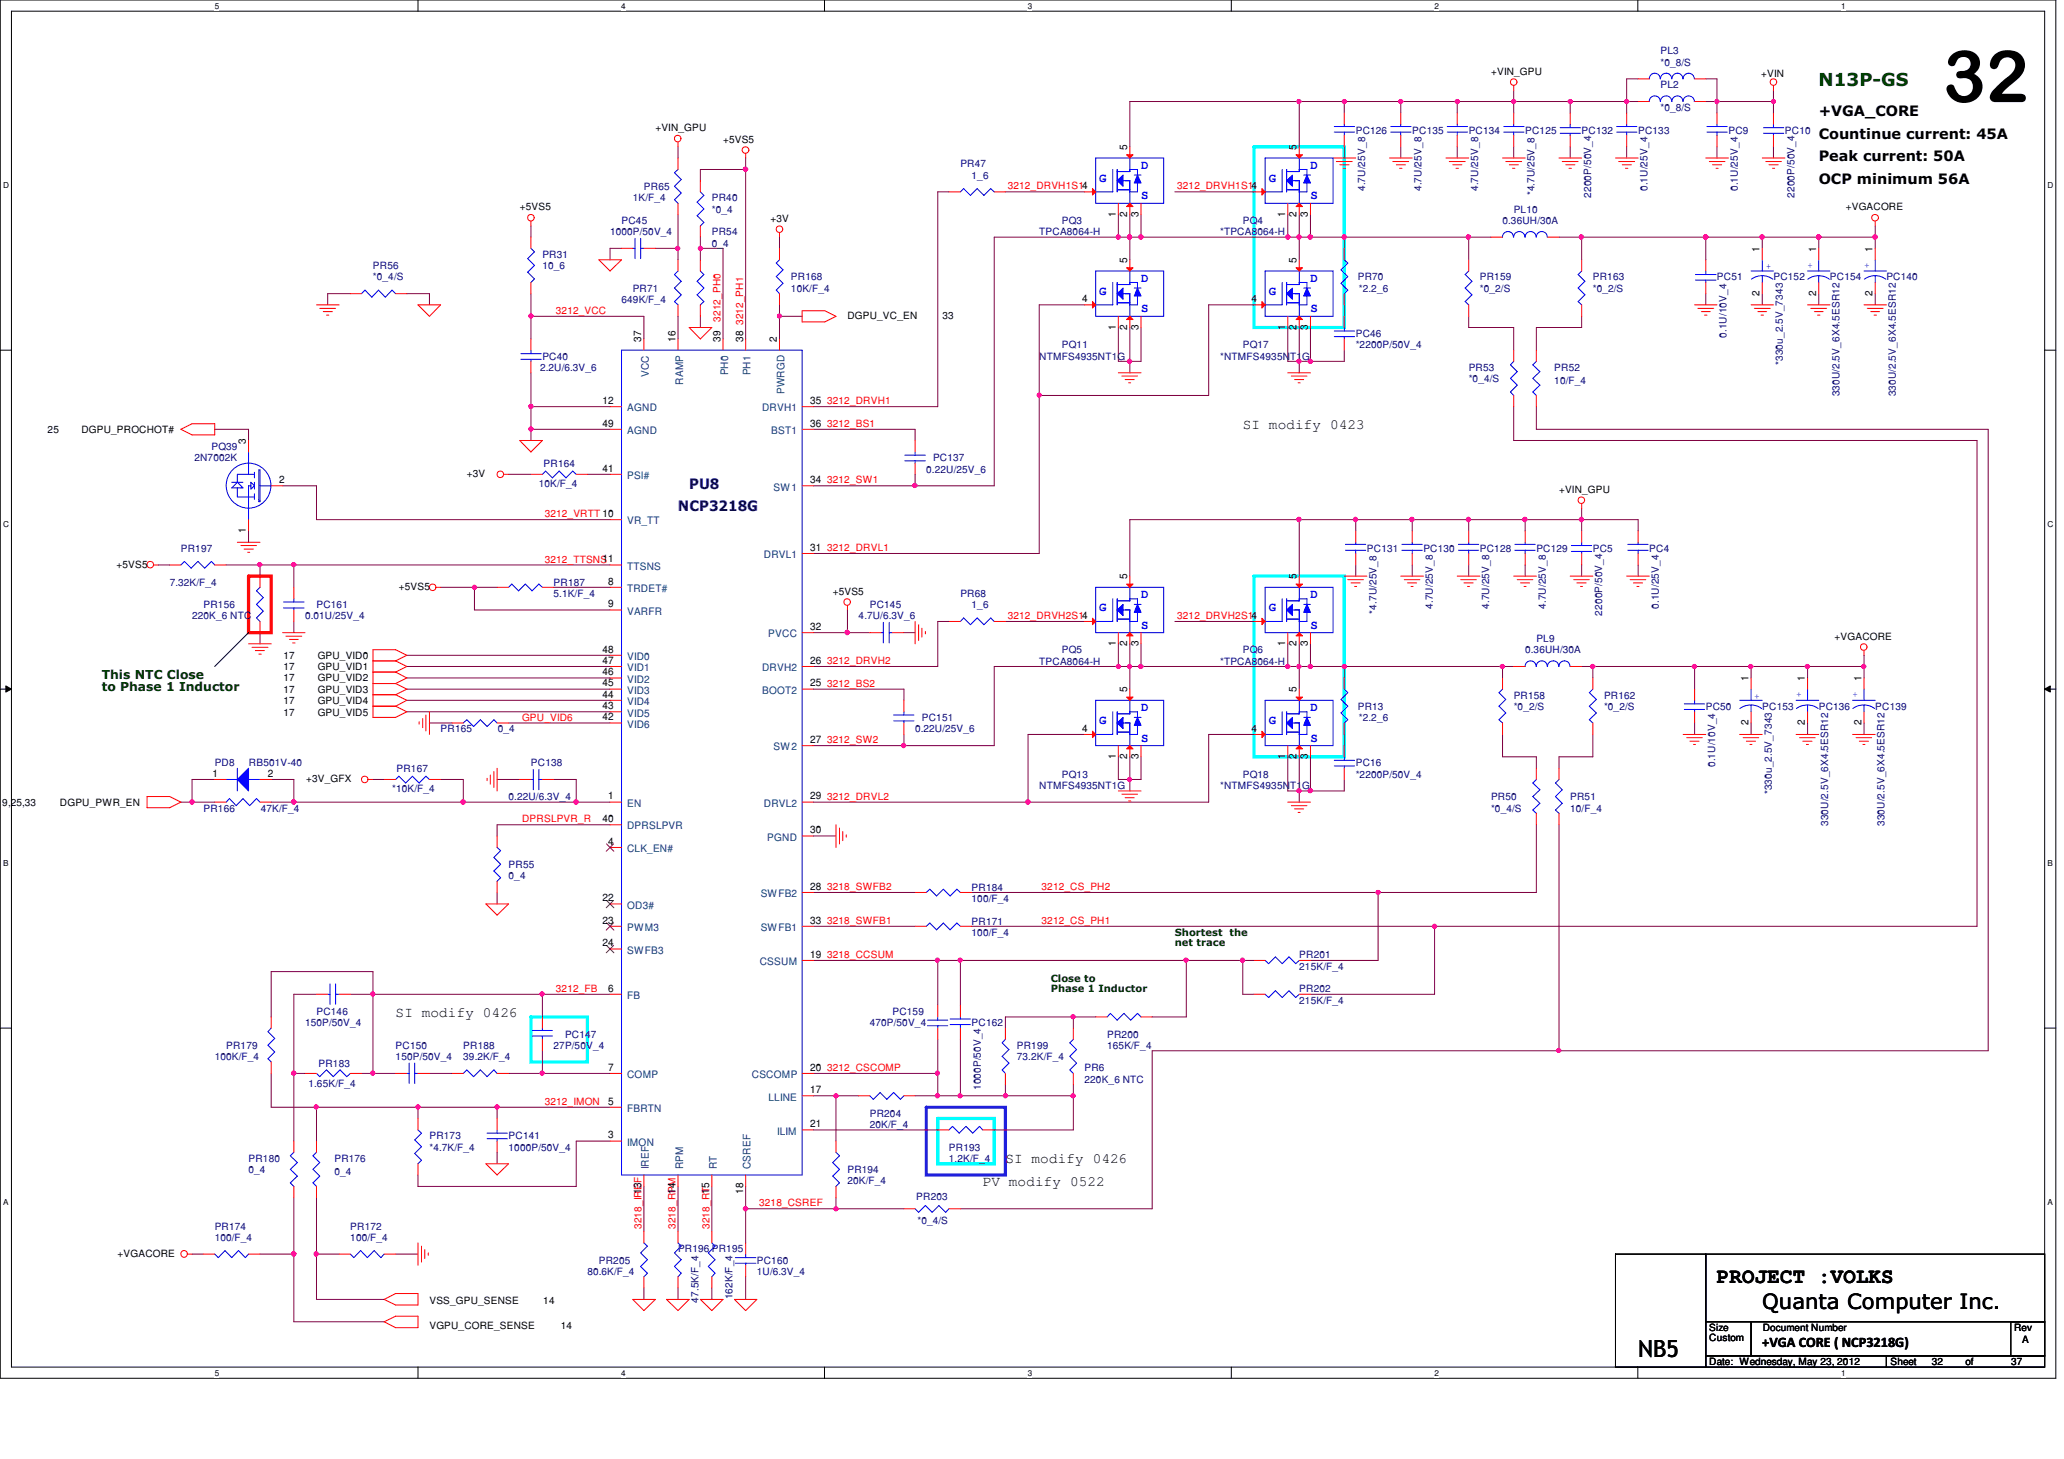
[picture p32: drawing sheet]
<svg xmlns="http://www.w3.org/2000/svg" width="297mm" height="210mm" viewBox="0 0 297 210" stroke-linecap="round" stroke-linejoin="round" font-family="sans-serif">
<defs><g id="words">
<text font-size="10.4" x="279.6" y="14.7">32</text>
<text font-size="3.4" x="235.7" y="195.2">NB5</text>
<g font-size="3">
<text x="247.1" y="184.6">PROJECT :VOLKS</text>
<text x="253.6" y="188.3">Quanta Computer Inc.</text>
</g>
<text font-size="2.6" fill="#003f00" x="261.7" y="12.3">N13P-GS</text>
<g font-size="2.1">
<text x="261.7" y="16.7">+VGA_CORE</text>
<text x="261.7" y="23.2">Peak current: 50A</text>
<text x="261.7" y="19.9">Countinue current: 45A</text>
<text x="261.7" y="26.5">OCP minimum 56A</text>
<text x="178.8" y="61.7">SI modify 0423</text>
<text x="56.9" y="146.3">SI modify 0426</text>
<text x="144.7" y="167.4">SI modify 0426</text>
<text x="141.4" y="170.6">PV modify 0522</text>
<text x="253.6" y="193.8">+VGA CORE ( NCP3218G)</text>
</g>
<g font-size="2.1" fill="#00007f">
<text x="99.2" y="70.3">PU8</text>
<text x="97.6" y="73.6">NCP3218G</text>
</g>
<g font-size="1.8" fill="#00f">
<text x="158.2" y="26.2">G</text>
<text x="164.2" y="24.3">D</text>
<text x="164.2" y="28.7">S</text>
<text x="182.6" y="26.2">G</text>
<text x="188.6" y="24.3">D</text>
<text x="188.6" y="28.7">S</text>
<text x="164.2" y="40.5">D</text>
<text x="188.6" y="40.5">D</text>
<text x="158.2" y="42.5">G</text>
<text x="164.2" y="44.9">S</text>
<text x="182.6" y="42.5">G</text>
<text x="188.6" y="44.9">S</text>
<text x="158.2" y="88">G</text>
<text x="164.2" y="86">D</text>
<text x="182.6" y="88">G</text>
<text x="188.6" y="86">D</text>
<text x="164.2" y="90.4">S</text>
<text x="188.6" y="90.4">S</text>
<text x="158.2" y="104.2">G</text>
<text x="164.2" y="102.3">D</text>
<text x="164.2" y="106.7">S</text>
<text x="182.6" y="104.2">G</text>
<text x="188.6" y="102.3">D</text>
<text x="188.6" y="106.7">S</text>
</g>
<g font-size="1.8" fill="#003f00">
<text x="14.6" y="97.7">This NTC Close</text>
<text x="14.6" y="99.5">to Phase 1 Inductor</text>
</g>
<g font-size="1.5">
<text x="162.2" y="21.6" transform="rotate(-90 162.2 21.6)">5</text>
<text x="186.6" y="21.6" transform="rotate(-90 186.6 21.6)">5</text>
<text x="160.6" y="31.2" transform="rotate(-90 160.6 31.2)">1</text>
<text x="162.2" y="31.2" transform="rotate(-90 162.2 31.2)">2</text>
<text x="163.8" y="31.2" transform="rotate(-90 163.8 31.2)">3</text>
<text x="185" y="31.2" transform="rotate(-90 185 31.2)">1</text>
<text x="186.6" y="31.2" transform="rotate(-90 186.6 31.2)">2</text>
<text x="188.2" y="31.2" transform="rotate(-90 188.2 31.2)">3</text>
<text x="162.2" y="37.8" transform="rotate(-90 162.2 37.8)">5</text>
<text x="186.6" y="37.8" transform="rotate(-90 186.6 37.8)">5</text>
<text x="253.2" y="36.2" transform="rotate(-90 253.2 36.2)">1</text>
<text x="261.4" y="36.2" transform="rotate(-90 261.4 36.2)">1</text>
<text x="269.5" y="36.2" transform="rotate(-90 269.5 36.2)">1</text>
<text x="155.7" y="43.5">4</text>
<text x="160.6" y="47.5" transform="rotate(-90 160.6 47.5)">1</text>
<text x="162.2" y="47.5" transform="rotate(-90 162.2 47.5)">2</text>
<text x="163.8" y="47.5" transform="rotate(-90 163.8 47.5)">3</text>
<text x="180.1" y="43.5">4</text>
<text x="185" y="47.5" transform="rotate(-90 185 47.5)">1</text>
<text x="186.6" y="47.5" transform="rotate(-90 186.6 47.5)">2</text>
<text x="188.2" y="47.5" transform="rotate(-90 188.2 47.5)">3</text>
<text x="253.2" y="42.6" transform="rotate(-90 253.2 42.6)">2</text>
<text x="261.4" y="42.6" transform="rotate(-90 261.4 42.6)">2</text>
<text x="269.5" y="42.6" transform="rotate(-90 269.5 42.6)">2</text>
<text x="92.3" y="49.2" transform="rotate(-90 92.3 49.2)">37</text>
<text x="97.2" y="49.2" transform="rotate(-90 97.2 49.2)">16</text>
<text x="103.7" y="49.2" transform="rotate(-90 103.7 49.2)">39</text>
<text x="106.9" y="49.2" transform="rotate(-90 106.9 49.2)">38</text>
<text x="111.8" y="49.2" transform="rotate(-90 111.8 49.2)">2</text>
<text x="86.7" y="58.1">12</text>
<text x="116.6" y="58.1">35</text>
<text x="35.4" y="63.9" transform="rotate(-90 35.4 63.9)">3</text>
<text x="86.7" y="61.4">49</text>
<text x="116.6" y="61.4">36</text>
<text x="40.2" y="69.5">2</text>
<text x="86.7" y="67.9">41</text>
<text x="116.6" y="69.5">34</text>
<text x="35.4" y="76.7" transform="rotate(-90 35.4 76.7)">1</text>
<text x="86.7" y="80.9">11</text>
<text x="116.6" y="79.2">31</text>
<text x="162.2" y="83.4" transform="rotate(-90 162.2 83.4)">5</text>
<text x="186.6" y="83.4" transform="rotate(-90 186.6 83.4)">5</text>
<text x="87.5" y="84.1">8</text>
<text x="87.5" y="87.4">9</text>
<text x="86.7" y="95.5">47</text>
<text x="86.7" y="93.9">48</text>
<text x="116.6" y="95.5">26</text>
<text x="116.6" y="90.6">32</text>
<text x="160.6" y="93" transform="rotate(-90 160.6 93)">1</text>
<text x="162.2" y="93" transform="rotate(-90 162.2 93)">2</text>
<text x="163.8" y="93" transform="rotate(-90 163.8 93)">3</text>
<text x="185" y="93" transform="rotate(-90 185 93)">1</text>
<text x="186.6" y="93" transform="rotate(-90 186.6 93)">2</text>
<text x="188.2" y="93" transform="rotate(-90 188.2 93)">3</text>
<text x="86.7" y="100.4">44</text>
<text x="86.7" y="98.8">45</text>
<text x="86.7" y="97.2">46</text>
<text x="116.6" y="98.8">25</text>
<text x="162.2" y="99.6" transform="rotate(-90 162.2 99.6)">5</text>
<text x="186.6" y="99.6" transform="rotate(-90 186.6 99.6)">5</text>
<text x="251.6" y="98" transform="rotate(-90 251.6 98)">1</text>
<text x="259.8" y="98" transform="rotate(-90 259.8 98)">1</text>
<text x="267.9" y="98" transform="rotate(-90 267.9 98)">1</text>
<text x="86.7" y="102">43</text>
<text x="86.7" y="103.6">42</text>
<text x="116.6" y="106.9">27</text>
<text x="155.7" y="105.3">4</text>
<text x="180.1" y="105.3">4</text>
<text x="251.6" y="104.4" transform="rotate(-90 251.6 104.4)">2</text>
<text x="259.8" y="104.4" transform="rotate(-90 259.8 104.4)">2</text>
<text x="267.9" y="104.4" transform="rotate(-90 267.9 104.4)">2</text>
<text x="30.6" y="111.8">1</text>
<text x="38.6" y="111.8">2</text>
<text x="160.6" y="109.2" transform="rotate(-90 160.6 109.2)">1</text>
<text x="162.2" y="109.2" transform="rotate(-90 162.2 109.2)">2</text>
<text x="163.8" y="109.2" transform="rotate(-90 163.8 109.2)">3</text>
<text x="185" y="109.2" transform="rotate(-90 185 109.2)">1</text>
<text x="186.6" y="109.2" transform="rotate(-90 186.6 109.2)">2</text>
<text x="188.2" y="109.2" transform="rotate(-90 188.2 109.2)">3</text>
<text x="86.7" y="118.3">40</text>
<text x="87.5" y="115">1</text>
<text x="116.6" y="119.9">30</text>
<text x="116.6" y="115">29</text>
<text x="87.5" y="121.5">4</text>
<text x="86.7" y="129.7">22</text>
<text x="116.6" y="128">28</text>
<text x="86.7" y="136.1">24</text>
<text x="86.7" y="132.9">23</text>
<text x="116.6" y="132.9">33</text>
<text x="116.6" y="137.8">19</text>
<text x="87.5" y="142.7">6</text>
<text x="87.5" y="154.1">7</text>
<text x="116.6" y="154.1">20</text>
<text x="87.5" y="158.9">5</text>
<text x="116.6" y="157.3">17</text>
<text x="87.5" y="163.8">3</text>
<text x="116.6" y="162.2">21</text>
<text x="92.3" y="171" transform="rotate(-90 92.3 171)">3</text>
<text x="106.9" y="171.8" transform="rotate(-90 106.9 171.8)">18</text>
</g>
<g font-size="1.5" fill="#003f7f">
<text x="90.3" y="59.2">AGND</text>
<text x="93.4" y="54.3" transform="rotate(-90 93.4 54.3)">VCC</text>
<text x="98.3" y="55.4" transform="rotate(-90 98.3 55.4)">RAMP</text>
<text x="104.8" y="54" transform="rotate(-90 104.8 54)">PH0</text>
<text x="108" y="54" transform="rotate(-90 108 54)">PH1</text>
<text x="109.7" y="59.2">DRVH1</text>
<text x="112.9" y="56.7" transform="rotate(-90 112.9 56.7)">PWRGD</text>
<text x="90.3" y="62.4">AGND</text>
<text x="111" y="62.4">BST1</text>
<text x="90.3" y="68.9">PSI#</text>
<text x="111.3" y="70.6">SW1</text>
<text x="90.3" y="75.4">VR_TT</text>
<text x="90.3" y="82">TTSNS</text>
<text x="109.9" y="80.3">DRVL1</text>
<text x="90.3" y="85.2">TRDET#</text>
<text x="90.3" y="88.4">VARFR</text>
<text x="90.3" y="95">VID0</text>
<text x="110.6" y="91.7">PVCC</text>
<text x="90.3" y="101.4">VID4</text>
<text x="90.3" y="99.8">VID3</text>
<text x="90.3" y="98.2">VID2</text>
<text x="90.3" y="96.6">VID1</text>
<text x="109.7" y="96.6">DRVH2</text>
<text x="109.7" y="99.8">BOOT2</text>
<text x="90.3" y="103.1">VID5</text>
<text x="90.3" y="104.7">VID6</text>
<text x="111.3" y="108">SW2</text>
<text x="90.3" y="116.1">EN</text>
<text x="90.3" y="119.3">DPRSLPVR</text>
<text x="109.9" y="116.1">DRVL2</text>
<text x="90.3" y="122.6">CLK_EN#</text>
<text x="110.4" y="120.9">PGND</text>
<text x="90.3" y="130.7">OD3#</text>
<text x="109.5" y="129.1">SWFB2</text>
<text x="90.3" y="137.2">SWFB3</text>
<text x="90.3" y="133.9">PWM3</text>
<text x="109.5" y="133.9">SWFB1</text>
<text x="90.3" y="143.7">FB</text>
<text x="109.3" y="138.9">CSSUM</text>
<text x="90.3" y="155.1">COMP</text>
<text x="108.2" y="155.1">CSCOMP</text>
<text x="90.3" y="160">FBRTN</text>
<text x="110.6" y="158.3">LLINE</text>
<text x="90.3" y="164.8">IMON</text>
<text x="111.8" y="163.2">ILIM</text>
<text x="93.4" y="168.2" transform="rotate(-90 93.4 168.2)">IREF</text>
<text x="98.3" y="168.2" transform="rotate(-90 98.3 168.2)">RPM</text>
<text x="103.2" y="168.2" transform="rotate(-90 103.2 168.2)">RT</text>
<text x="108" y="168.2" transform="rotate(-90 108 168.2)">CSREF</text>
</g>
<g font-size="1.4">
<text x="214.6" y="10.8">+VIN_GPU</text>
<text x="253.4" y="11.1">+VIN</text>
<text x="94.3" y="18.9">+VIN_GPU</text>
<text x="104.1" y="20.5">+5VS5</text>
<text x="74.8" y="30.3">+5VS5</text>
<text x="110.9" y="31.9">+3V</text>
<text x="265.6" y="30.3">+VGACORE</text>
<text x="122" y="45.9">DGPU_VC_EN</text>
<text x="135.7" y="45.9">33</text>
<text x="6.9" y="62.3">25</text>
<text x="11.7" y="62.3">DGPU_PROCHOT#</text>
<text x="67.2" y="68.6">+3V</text>
<text x="224.4" y="70.9">+VIN_GPU</text>
<text x="16.8" y="81.7">+5VS5</text>
<text x="57.4" y="84.9">+5VS5</text>
<text x="119.8" y="85.6">+5VS5</text>
<text x="40.8" y="94.8">17</text>
<text x="45.7" y="94.8">GPU_VID0</text>
<text x="264" y="92">+VGACORE</text>
<text x="40.8" y="96.4">17</text>
<text x="40.8" y="98">17</text>
<text x="40.8" y="99.7">17</text>
<text x="40.8" y="101.3">17</text>
<text x="45.7" y="96.4">GPU_VID1</text>
<text x="45.7" y="98">GPU_VID2</text>
<text x="45.7" y="99.7">GPU_VID3</text>
<text x="45.7" y="101.3">GPU_VID4</text>
<text x="40.8" y="103">17</text>
<text x="45.7" y="103">GPU_VID5</text>
<text x="44.1" y="112.5">+3V_GFX</text>
<text x=".3" y="116">9,25,33</text>
<text x="8.6" y="116">DGPU_PWR_EN</text>
<text x="16.9" y="180.8">+VGACORE</text>
<text x="61.8" y="187.6">VSS_GPU_SENSE</text>
<text x="61.8" y="191.2">VGPU_CORE_SENSE</text>
<text x="78.2" y="187.6">14</text>
<text x="80.7" y="191.2">14</text>
<text x="246" y="191.5">Size</text>
<text x="253.7" y="191.5">Document Number</text>
<text x="289.9" y="191.5">Rev</text>
<text x="246" y="196.4">Date: Wednesday, May 23, 2012</text>
<text x="246" y="193">Custom</text>
<text x="272.1" y="196.4">Sheet</text>
<text x="278" y="196.4">32</text>
<text x="282.9" y="196.4">of</text>
<text x="289.4" y="196.4">37</text>
<text x="291" y="193.2">A</text>
</g>
<g font-size="1.4" fill="#00007f">
<text x="239" y="7.8">PL3</text>
<text x="239" y="9.5">*0_8/S</text>
<text x="239" y="12.7">PL2</text>
<text x="239" y="16">*0_8/S</text>
<text x="195.1" y="19.2">PC126</text>
<text x="203.2" y="19.2">PC135</text>
<text x="211.4" y="19.2">PC134</text>
<text x="219.5" y="19.2">PC125</text>
<text x="227.6" y="19.2">PC132</text>
<text x="235.8" y="19.2">PC133</text>
<text x="248.7" y="19.2">PC9</text>
<text x="256.9" y="19.2">PC10</text>
<text x="91.1" y="29">1K/F_4</text>
<text x="92.7" y="27.3">PR65</text>
<text x="102.4" y="29">PR40</text>
<text x="138.2" y="24.1">PR47</text>
<text x="139.8" y="25.7">1_6</text>
<text x="196.5" y="27.5" transform="rotate(-90 196.5 27.5)">4.7U/25V_8</text>
<text x="204.6" y="27.5" transform="rotate(-90 204.6 27.5)">4.7U/25V_8</text>
<text x="212.7" y="27.5" transform="rotate(-90 212.7 27.5)">4.7U/25V_8</text>
<text x="220.8" y="28.1" transform="rotate(-90 220.8 28.1)">*4.7U/25V_8</text>
<text x="229" y="28.4" transform="rotate(-90 229 28.4)">2200P/50V_4</text>
<text x="237.1" y="27.5" transform="rotate(-90 237.1 27.5)">0.1U/25V_4</text>
<text x="250.1" y="27.5" transform="rotate(-90 250.1 27.5)">0.1U/25V_4</text>
<text x="258.2" y="28.4" transform="rotate(-90 258.2 28.4)">2200P/50V_4</text>
<text x="87.8" y="33.9">1000P/50V_4</text>
<text x="89.4" y="32.2">PC45</text>
<text x="102.4" y="33.9">PR54</text>
<text x="102.4" y="35.5">0_4</text>
<text x="102.4" y="30.6">*0_4</text>
<text x="149.6" y="33.9">TPCA8064-H</text>
<text x="152.8" y="32.2">PQ3</text>
<text x="175.6" y="33.9">*TPCA8064-H</text>
<text x="178.9" y="32.2">PQ4</text>
<text x="216.2" y="32.2">0.36UH/30A</text>
<text x="217.8" y="30.6">PL10</text>
<text x="53.7" y="38.7">PR56</text>
<text x="53.7" y="40.3">*0_4/S</text>
<text x="78.1" y="37.1">PR31</text>
<text x="78.1" y="38.7">10_6</text>
<text x="91.1" y="42">PR71</text>
<text x="113.8" y="40.3">PR168</text>
<text x="113.8" y="42">10K/F_4</text>
<text x="195.4" y="40.3">PR70</text>
<text x="195.6" y="42">*2.2_6</text>
<text x="213" y="40.3">PR159</text>
<text x="213" y="42">*0_2/S</text>
<text x="229.2" y="40.3">PR163</text>
<text x="229.2" y="42">*0_2/S</text>
<text x="247.1" y="40.3">PC51</text>
<text x="255.2" y="40.3">PC152</text>
<text x="263.4" y="40.3">PC154</text>
<text x="271.5" y="40.3">PC140</text>
<text x="89.4" y="43.6">649K/F_4</text>
<text x="77.7" y="53.3">2.2U/6.3V_6</text>
<text x="78.1" y="51.7">PC40</text>
<text x="149.6" y="51.7">NTMFS4935NT1G</text>
<text x="152.8" y="50.1">PQ11</text>
<text x="175.6" y="51.7">*NTMFS4935N</text>
<text x="178.9" y="50.1">PQ17</text>
<text x="185.7" y="51.7">T1</text>
<text x="187.4" y="51.7">G</text>
<text x="195.1" y="48.5">PC46</text>
<text x="195.1" y="50.1">*2200P/50V_4</text>
<text x="211.4" y="53.3">PR53</text>
<text x="223.7" y="53.3">PR52</text>
<text x="248.5" y="48.6" transform="rotate(-90 248.5 48.6)">0.1U/10V_4</text>
<text x="256.6" y="52.5" transform="rotate(-90 256.6 52.5)">*330u_2.5V_7343</text>
<text x="211.4" y="55">*0_4/S</text>
<text x="223.7" y="55.3">10/F_4</text>
<text x="264.7" y="57" transform="rotate(-90 264.7 57)">330U/2.5V_6X4.5ESR12</text>
<text x="272.8" y="57" transform="rotate(-90 272.8 57)">330U/2.5V_6X4.5ESR12</text>
<text x="30.4" y="64.7">PQ39</text>
<text x="28" y="66.4">2N7002K</text>
<text x="77.6" y="70.1">10K/F_4</text>
<text x="78.2" y="67.2">PR164</text>
<text x="133.3" y="68">0.22U/25V_6</text>
<text x="134.3" y="66.4">PC137</text>
<text x="26" y="79.4">PR197</text>
<text x="196.7" y="79.4">PC131</text>
<text x="204.8" y="79.4">PC130</text>
<text x="213" y="79.4">PC128</text>
<text x="221.1" y="79.4">PC129</text>
<text x="229.2" y="79.4">PC5</text>
<text x="237.4" y="79.4">PC4</text>
<text x="24.4" y="84.2">7.32K/F_4</text>
<text x="27.6" y="89.1">220K_6 NTC</text>
<text x="29.3" y="87.5">PR156</text>
<text x="43.9" y="89.1">0.01U/25V_4</text>
<text x="45.5" y="87.5">PC161</text>
<text x="79.7" y="84.2">PR187</text>
<text x="79.7" y="85.9">5.1K/F_4</text>
<text x="123.6" y="89.1">4.7U/6.3V_6</text>
<text x="125.2" y="87.5">PC145</text>
<text x="138.2" y="85.9">PR68</text>
<text x="139.8" y="87.5">1_6</text>
<text x="198.1" y="88.3" transform="rotate(-90 198.1 88.3)">*4.7U/25V_8</text>
<text x="206.2" y="87.6" transform="rotate(-90 206.2 87.6)">4.7U/25V_8</text>
<text x="214.3" y="87.6" transform="rotate(-90 214.3 87.6)">4.7U/25V_8</text>
<text x="222.5" y="87.6" transform="rotate(-90 222.5 87.6)">4.7U/25V_8</text>
<text x="230.6" y="88.6" transform="rotate(-90 230.6 88.6)">2200P/50V_4</text>
<text x="238.7" y="87.6" transform="rotate(-90 238.7 87.6)">0.1U/25V_4</text>
<text x="149.6" y="95.6">TPCA8064-H</text>
<text x="152.8" y="94">PQ5</text>
<text x="175.6" y="95.6">*TPCA8064-H</text>
<text x="178.9" y="94">PQ6</text>
<text x="219.5" y="94">0.36UH/30A</text>
<text x="221.1" y="92.4">PL9</text>
<text x="217.8" y="100.5">PR158</text>
<text x="230.8" y="100.5">PR162</text>
<text x="63.4" y="105.4">PR165</text>
<text x="71.6" y="105.4">0_4</text>
<text x="131.7" y="105.4">0.22U/25V_6</text>
<text x="132.7" y="103.8">PC151</text>
<text x="195.4" y="102.1">PR13</text>
<text x="195.6" y="103.8">*2.2_6</text>
<text x="217.8" y="102.1">*0_2/S</text>
<text x="230.8" y="102.1">*0_2/S</text>
<text x="245.5" y="102.1">PC50</text>
<text x="253.6" y="102.1">PC153</text>
<text x="261.7" y="102.1">PC136</text>
<text x="269.9" y="102.1">PC139</text>
<text x="30.9" y="110.2">PD8</text>
<text x="35.8" y="110.2">RB501V-40</text>
<text x="57.1" y="111.1">PR167</text>
<text x="76.4" y="110.2">PC138</text>
<text x="149.6" y="113.5">NTMFS4935NT1G</text>
<text x="152.8" y="111.9">PQ13</text>
<text x="175.6" y="113.5">*NTMFS4935N</text>
<text x="178.9" y="111.9">PQ18</text>
<text x="185.7" y="113.5">T1</text>
<text x="187.4" y="113.5">G</text>
<text x="195.1" y="110.2">PC16</text>
<text x="195.1" y="111.9">*2200P/50V_4</text>
<text x="246.8" y="110.4" transform="rotate(-90 246.8 110.4)">0.1U/10V_4</text>
<text x="29.3" y="116.8">PR166</text>
<text x="37.5" y="116.8">47K/F_4</text>
<text x="56.4" y="114">*10K/F_4</text>
<text x="73.2" y="115.1">0.22U/6.3V_4</text>
<text x="214.6" y="115.1">PR50</text>
<text x="214.6" y="116.8">*0_4/S</text>
<text x="226" y="115.1">PR51</text>
<text x="226" y="116.8">10/F_4</text>
<text x="255" y="114.3" transform="rotate(-90 255 114.3)">*330u_2.5V_7343</text>
<text x="263.1" y="118.8" transform="rotate(-90 263.1 118.8)">330U/2.5V_6X4.5ESR12</text>
<text x="271.2" y="118.8" transform="rotate(-90 271.2 118.8)">330U/2.5V_6X4.5ESR12</text>
<text x="73.2" y="124.9">PR55</text>
<text x="73.2" y="126.5">0_4</text>
<text x="139.8" y="128.1">PR184</text>
<text x="139.8" y="129.8">100/F_4</text>
<text x="139.8" y="133">PR171</text>
<text x="139.8" y="134.6">100/F_4</text>
<text x="187" y="137.9">PR201</text>
<text x="187" y="142.7">PR202</text>
<text x="187" y="139.5">215K/F_4</text>
<text x="43.9" y="147.7">150P/50V_4</text>
<text x="45.5" y="146">PC146</text>
<text x="81.3" y="149.3">PC147</text>
<text x="125.2" y="147.7">470P/50V_4</text>
<text x="128.4" y="146">PC159</text>
<text x="139.8" y="147.7">PC162</text>
<text x="159.3" y="149.3">PR200</text>
<text x="187" y="144.4">215K/F_4</text>
<text x="30.9" y="152.5">100K/F_4</text>
<text x="32.6" y="150.9">PR179</text>
<text x="45.8" y="153.5">PR183</text>
<text x="56.9" y="150.9">PC150</text>
<text x="56.9" y="152.5">150P/50V_4</text>
<text x="66.7" y="150.9">PR188</text>
<text x="66.7" y="152.5">39.2K/F_4</text>
<text x="79.7" y="150.9">27P/50V_4</text>
<text x="146.3" y="150.9">PR199</text>
<text x="146.3" y="152.5">73.2K/F_4</text>
<text x="156.1" y="154.1">PR6</text>
<text x="156.1" y="155.8">220K_6 NTC</text>
<text x="159.3" y="150.9">165K/F_4</text>
<text x="44.4" y="156.4">1.65K/F_4</text>
<text x="125.2" y="160.7">PR204</text>
<text x="141.2" y="156.8" transform="rotate(-90 141.2 156.8)">1000P/50V_4</text>
<text x="35.8" y="167.1">PR180</text>
<text x="48.1" y="167.1">PR176</text>
<text x="61.8" y="163.9">PR173</text>
<text x="61.8" y="165.5">*4.7K/F_4</text>
<text x="73.2" y="163.9">PC141</text>
<text x="73.2" y="165.5">1000P/50V_4</text>
<text x="125.2" y="162.3">20K/F_4</text>
<text x="136.6" y="165.5">PR193</text>
<text x="136.6" y="167.1">1.2K/F_4</text>
<text x="35.8" y="168.8">0_4</text>
<text x="48.1" y="169.1">0_4</text>
<text x="122" y="168.8">PR194</text>
<text x="122" y="170.4">20K/F_4</text>
<text x="131.9" y="172.7">PR203</text>
<text x="30.9" y="176.9">PR174</text>
<text x="30.9" y="178.5">100/F_4</text>
<text x="50.4" y="176.9">PR172</text>
<text x="50.4" y="178.5">100/F_4</text>
<text x="132" y="176.1">*0_4/S</text>
<text x="84.5" y="183.4">80.6K/F_4</text>
<text x="86.2" y="181.8">PR205</text>
<text x="97.6" y="180.2">PR196 PR195</text>
<text x="108.9" y="181.8">PC160</text>
<text x="108.9" y="183.4">1U/6.3V_4</text>
<text x="100.5" y="187.4" transform="rotate(-90 100.5 187.4)">47.5K/F_4</text>
<text x="105.4" y="186.9" transform="rotate(-90 105.4 186.9)">162K/F_4</text>
</g>
<g font-size="1.4" fill="#f00">
<text x="145" y="27.3">3212_DRVH1S14</text>
<text x="169.4" y="27.3">3212_DRVH1S14</text>
<text x="80" y="45.2">3212_VCC</text>
<text x="103.7" y="46.3" transform="rotate(-90 103.7 46.3)">3212_PH0</text>
<text x="107" y="46.8" transform="rotate(-90 107 46.8)">3212_PH1</text>
<text x="119" y="58.2">3212_DRVH1</text>
<text x="119" y="61.4">3212_BS1</text>
<text x="119" y="69.6">3212_SW1</text>
<text x="78.4" y="74.4">3212_VRTT 10</text>
<text x="78.4" y="80.9">3212_TTSNS</text>
<text x="119" y="79.3">3212_DRVL1</text>
<text x="145" y="89.1">3212_DRVH2S14</text>
<text x="169.4" y="89.1">3212_DRVH2S14</text>
<text x="119" y="95.5">3212_DRVH2</text>
<text x="119" y="98.8">3212_BS2</text>
<text x="75.1" y="103.7">GPU_VID6</text>
<text x="119" y="106.9">3212_SW2</text>
<text x="75.1" y="118.3">DPRSLPVR_R</text>
<text x="119" y="115.1">3212_DRVL2</text>
<text x="119" y="128.1">3218_SWFB2</text>
<text x="149.9" y="128.1">3212_CS_PH2</text>
<text x="119" y="132.9">3218_SWFB1</text>
<text x="119" y="137.8">3218_CCSUM</text>
<text x="149.9" y="132.9">3212_CS_PH1</text>
<text x="80" y="142.7">3212_FB</text>
<text x="119" y="154.1">3212_CSCOMP</text>
<text x="78.4" y="159">3212_IMON</text>
<text x="109.3" y="173.6">3218_CSREF</text>
<text x="92.3" y="176.8" transform="rotate(-90 92.3 176.8)">3218_IR1EF</text>
<text x="97.2" y="176.8" transform="rotate(-90 97.2 176.8)">3218_R1P4M</text>
<text x="102.1" y="176.8" transform="rotate(-90 102.1 176.8)">3218_R1T5</text>
</g>
<g font-size="1.4" fill="#00f">
<text x="254.1" y="38.7">+</text>
<text x="260.1" y="38.6">+</text>
<text x="268.3" y="38.6">+</text>
<text x="252.5" y="100.5">+</text>
<text x="258.5" y="100.3">+</text>
<text x="266.6" y="100.3">+</text>
</g>
<g font-size="1.4" fill="#003f00">
<text x="169.1" y="134.7">Shortest the</text>
<text x="169.1" y="136.1">net trace</text>
<text x="151.2" y="142.7">Phase 1 Inductor</text>
<text x="151.2" y="141.2">Close to</text>
</g>
<g font-size="1.2">
<text x="30.9" y="1.2">5</text>
<text x="89.4" y="1.2">4</text>
<text x="147.9" y="1.2">3</text>
<text x="206.5" y="1.2">2</text>
<text x="265" y="1.2">1</text>
<text x=".5" y="27.1">D</text>
<text x="294.7" y="27.1">D</text>
<text x=".5" y="75.8">C</text>
<text x="294.7" y="75.8">C</text>
<text x=".5" y="124.6">B</text>
<text x="294.7" y="124.6">B</text>
<text x=".5" y="173.3">A</text>
<text x="294.7" y="173.3">A</text>
<text x="30.9" y="197.9">5</text>
<text x="89.4" y="197.9">4</text>
<text x="147.9" y="197.9">3</text>
<text x="206.5" y="197.9">2</text>
<text x="265" y="197.9">1</text>
</g>
</g></defs>
<path d="M0 0h295.9v198.3h-295.9zM1.6 1.6h292.7v195.1h-292.7z" fill="none" stroke="#000" stroke-width=".14"/>
<g fill="#fff">
<path d="M30.9 .2h.6v1.3h-.6z"/>
<path d="M30.9 196.8h.6v1.4h-.6z"/>
</g>
<path d="M60.2 0v1.6M60.2 196.7v1.6" fill="none" stroke="#000" stroke-width=".14"/>
<g fill="#fff">
<path d="M89.4 .2h.6v1.3h-.6z"/>
<path d="M89.4 196.8h.6v1.4h-.6z"/>
</g>
<path d="M118.7 0v1.6M118.7 196.7v1.6" fill="none" stroke="#000" stroke-width=".14"/>
<g fill="#fff">
<path d="M147.9 .2h.6v1.3h-.6z"/>
<path d="M147.9 196.8h.6v1.4h-.6z"/>
</g>
<path d="M177.2 0v1.6M177.2 196.7v1.6" fill="none" stroke="#000" stroke-width=".14"/>
<g fill="#fff">
<path d="M206.5 .2h.5v1.3h-.5z"/>
<path d="M206.5 196.8h.5v1.4h-.5z"/>
</g>
<path d="M235.7 0v1.6M235.7 196.7v1.6" fill="none" stroke="#000" stroke-width=".14"/>
<g fill="#fff">
<path d="M265 .2h.6v1.3h-.6z"/>
<path d="M265 196.8h.6v1.4h-.6z"/>
<path d="M.5 26h.8v1.3h-.8z"/>
<path d="M294.7 26h.8v1.3h-.8z"/>
<path d="M.5 74.8h.8v1.3h-.8z"/>
<path d="M294.7 74.8h.8v1.3h-.8z"/>
</g>
<path d="M0 50.4h1.6M294.3 50.4h1.6" fill="none" stroke="#000" stroke-width=".14"/>
<g fill="#fff">
<path d="M.5 123.5h.7v1.3h-.7z"/>
<path d="M294.7 123.5h.7v1.3h-.7z"/>
</g>
<path d="M0 99.1h1.6M.8 98.7l.8 .4-.8 .5zM294.3 99.1l.8-.4v.9zM294.3 99.1h1.6" fill="none" stroke="#000" stroke-width=".14"/>
<path d="M.8 98.7l.8 .4-.8 .5zM294.3 99.1l.8-.4v.9z" fill="#000"/>
<g fill="#fff">
<path d="M.5 172.3h.7v1.3h-.7z"/>
<path d="M294.7 172.3h.7v1.3h-.7z"/>
</g>
<path d="M35.8 91l-4.9 4.9M0 147.9h1.6M294.3 147.9h1.6" fill="none" stroke="#000" stroke-width=".14"/>
<path d="M35.8 82.9h3.2v8.1h-3.2z" fill="none" stroke="#f00" stroke-width=".47"/>
<path d="M180.5 21.1h13v26h-13zM180.5 82.9h13v26h-13zM76.4 146.3h8.1v6.5h-8.1zM135 160.9h8.1v6.5h-8.1z" fill="none" stroke="#0ff" stroke-width=".47"/>
<path d="M133.3 159.3h11.4v9.7h-11.4z" fill="none" stroke="#7f00ff" stroke-width=".47"/>
<path d="M188.6 34.1h4.9M112.2 45.5h3.2M60.2 159.3v1.6" fill="none" stroke="#7f003f" stroke-width=".14"/>
<circle cx="112.2" cy="45.5" r=".3" fill="#f0f"/>
<circle cx="112.2" cy="45.5" r=".3" fill="none" stroke="#f0f" stroke-width=".14"/>
<path d="M135 27.6h1.6M245.5 34.1h-17.9v3.3" fill="none" stroke="#7f003f" stroke-width=".14"/>
<circle cx="245.5" cy="34.1" r=".32" fill="#f0f"/>
<circle cx="245.5" cy="34.1" r=".32" fill="none" stroke="#f0f" stroke-width=".14"/>
<circle cx="227.6" cy="34.1" r=".31" fill="#f0f"/>
<circle cx="227.6" cy="34.1" r=".31" fill="none" stroke="#f0f" stroke-width=".14"/>
<path d="M87.8 35.7h1.6M94.3 35.7h3.3M187 30.9v3.2h1.6M211.4 34.1v3.3M253.6 42.2v1.7M269.9 42.2v1.7M27.6 115.4h3.3M66.7 115.4h16.2M165.8 151.2v22.7" fill="none" stroke="#7f003f" stroke-width=".14"/>
<circle cx="82.9" cy="115.4" r=".32" fill="#f0f"/>
<circle cx="82.9" cy="115.4" r=".32" fill="none" stroke="#f0f" stroke-width=".14"/>
<circle cx="66.6" cy="115.4" r=".32" fill="#f0f"/>
<circle cx="66.6" cy="115.4" r=".32" fill="none" stroke="#f0f" stroke-width=".14"/>
<path d="M226 14.6h8.1M255.2 14.6v1.7M255.2 21.1v1.6M42.3 143v11.4" fill="none" stroke="#7f003f" stroke-width=".14"/>
<circle cx="42.3" cy="154.4" r=".31" fill="#f0f"/>
<circle cx="42.3" cy="154.4" r=".31" fill="none" stroke="#f0f" stroke-width=".14"/>
<path d="M162.6 30.9v3.2M162.6 52v1.6M229.2 108.9h-4.8v1.6M170.7 138.2v8.1h-4.9M154.5 146.3h3.2M165.8 151.2h58.6" fill="none" stroke="#7f003f" stroke-width=".14"/>
<circle cx="224.3" cy="151.1" r=".3" fill="#f0f"/>
<circle cx="224.3" cy="151.1" r=".3" fill="none" stroke="#f0f" stroke-width=".14"/>
<path d="M139.8 128.4h58.5" fill="none" stroke="#7f003f" stroke-width=".14"/>
<circle cx="198.3" cy="128.4" r=".3" fill="#f0f"/>
<circle cx="198.3" cy="128.4" r=".3" fill="none" stroke="#f0f" stroke-width=".14"/>
<path d="M139.8 133.3h66.7" fill="none" stroke="#7f003f" stroke-width=".14"/>
<circle cx="206.5" cy="133.3" r=".3" fill="#f0f"/>
<circle cx="206.5" cy="133.3" r=".3" fill="none" stroke="#f0f" stroke-width=".14"/>
<path d="M100.8 34.1v1.6M53.7 143h24.4" fill="none" stroke="#7f003f" stroke-width=".14"/>
<circle cx="78" cy="143" r=".3" fill="#f0f"/>
<circle cx="78" cy="143" r=".3" fill="none" stroke="#f0f" stroke-width=".14"/>
<circle cx="53.6" cy="143" r=".3" fill="#f0f"/>
<circle cx="53.6" cy="143" r=".3" fill="none" stroke="#f0f" stroke-width=".14"/>
<path d="M185.3 34.1h1.7M117 107.3h13.1" fill="none" stroke="#7f003f" stroke-width=".14"/>
<circle cx="186.9" cy="34.1" r=".31" fill="#f0f"/>
<circle cx="186.9" cy="34.1" r=".31" fill="none" stroke="#f0f" stroke-width=".14"/>
<circle cx="185.3" cy="34.1" r=".31" fill="#f0f"/>
<circle cx="185.3" cy="34.1" r=".31" fill="none" stroke="#f0f" stroke-width=".14"/>
<path d="M160.9 30.9v3.2h1.7v3.3M185.3 30.9v3.2M149.6 43.9h6.5M58.5 97.5h29.3M143.1 95.9v11.4M30.9 112.1h-3.3v3.3" fill="none" stroke="#7f003f" stroke-width=".14"/>
<circle cx="27.6" cy="115.4" r=".31" fill="#f0f"/>
<circle cx="27.6" cy="115.4" r=".31" fill="none" stroke="#f0f" stroke-width=".14"/>
<path d="M234.1 11.3v3.3h1.7M224.4 151.2h61.7" fill="none" stroke="#7f003f" stroke-width=".14"/>
<circle cx="234.1" cy="14.6" r=".3" fill="#f0f"/>
<circle cx="234.1" cy="14.6" r=".3" fill="none" stroke="#f0f" stroke-width=".14"/>
<path d="M187 47.1v4.9M211.4 45.5v1.6M286.1 61.8v89.4M224.4 118.7v32.5" fill="none" stroke="#7f003f" stroke-width=".14"/>
<circle cx="186.9" cy="52" r=".3" fill="#f0f"/>
<circle cx="186.9" cy="52" r=".3" fill="none" stroke="#f0f" stroke-width=".14"/>
<path d="M164.2 34.1h21.1M187 52h1.6" fill="none" stroke="#7f003f" stroke-width=".14"/>
<circle cx="164.2" cy="34.1" r=".32" fill="#f0f"/>
<circle cx="164.2" cy="34.1" r=".32" fill="none" stroke="#f0f" stroke-width=".14"/>
<path d="M193.5 14.6v1.7M164.2 30.9v3.2M193.5 21.1v1.6M149.6 56.9h24.3" fill="none" stroke="#7f003f" stroke-width=".14"/>
<circle cx="193.5" cy="14.6" r=".3" fill="#f0f"/>
<circle cx="193.5" cy="14.6" r=".3" fill="none" stroke="#f0f" stroke-width=".14"/>
<path d="M245.5 34.1v3.3M261.7 34.1h8.2M245.5 42.2v1.7M211.4 74.8v1.6M211.4 81.3v1.6M117 120.3h3.3M50.4 143h3.3M102.4 185.3v1.6" fill="none" stroke="#7f003f" stroke-width=".14"/>
<circle cx="211.3" cy="74.7" r=".31" fill="#f0f"/>
<circle cx="211.3" cy="74.7" r=".31" fill="none" stroke="#f0f" stroke-width=".14"/>
<path d="M107.3 24.4v24.4M211.4 74.8h8.1v1.6M219.5 81.3v1.6M130.1 105.7v1.6" fill="none" stroke="#7f003f" stroke-width=".14"/>
<circle cx="107.3" cy="24.3" r=".31" fill="#f0f"/>
<circle cx="107.3" cy="24.3" r=".31" fill="none" stroke="#f0f" stroke-width=".14"/>
<path d="M73.2 154.4h4.9" fill="none" stroke="#7f003f" stroke-width=".14"/>
<circle cx="78" cy="154.4" r=".3" fill="#f0f"/>
<circle cx="78" cy="154.4" r=".3" fill="none" stroke="#f0f" stroke-width=".14"/>
<path d="M97.6 30.9v4.8M234.1 21.1v1.6M216.2 105.7v3.2h4.9M117 133.3h14.7M117 138.2h18" fill="none" stroke="#7f003f" stroke-width=".14"/>
<circle cx="134.9" cy="138.1" r=".3" fill="#f0f"/>
<circle cx="134.9" cy="138.1" r=".3" fill="none" stroke="#f0f" stroke-width=".14"/>
<path d="M27.6 180.4h1.7M37.4 180.4h4.9" fill="none" stroke="#7f003f" stroke-width=".14"/>
<circle cx="42.3" cy="180.4" r=".32" fill="#f0f"/>
<circle cx="42.3" cy="180.4" r=".32" fill="none" stroke="#f0f" stroke-width=".14"/>
<path d="M135 154.4v3.2" fill="none" stroke="#7f003f" stroke-width=".14"/>
<circle cx="134.9" cy="157.6" r=".3" fill="#f0f"/>
<circle cx="134.9" cy="157.6" r=".3" fill="none" stroke="#f0f" stroke-width=".14"/>
<path d="M217.8 13v1.6M76.4 42.2v3.3M76.4 58.5v3.3M221.1 47.1h6.5M193.5 95.9v1.6M216.2 95.9h1.6M45.5 172.3v8.1h3.3M117 162.6h18M42.3 180.4v9.8M56.9 180.4h3.3" fill="none" stroke="#7f003f" stroke-width=".14"/>
<circle cx="45.5" cy="180.4" r=".31" fill="#f0f"/>
<circle cx="45.5" cy="180.4" r=".31" fill="none" stroke="#f0f" stroke-width=".14"/>
<path d="M178.9 138.2h1.6" fill="none" stroke="#7f003f" stroke-width=".14"/>
<circle cx="178.8" cy="138.1" r=".3" fill="#f0f"/>
<circle cx="178.8" cy="138.1" r=".3" fill="none" stroke="#f0f" stroke-width=".14"/>
<path d="M154.5 146.3h-9.8v1.6" fill="none" stroke="#7f003f" stroke-width=".14"/>
<circle cx="154.4" cy="146.3" r=".3" fill="#f0f"/>
<circle cx="154.4" cy="146.3" r=".3" fill="none" stroke="#f0f" stroke-width=".14"/>
<path d="M97.6 45.5v3.3M268.3 95.9v1.6M130.1 107.3h13M193.5 105.7v1.6M117 128.4h14.7M154.5 146.3v1.6M154.5 157.6v5h-11.4" fill="none" stroke="#7f003f" stroke-width=".14"/>
<circle cx="130" cy="107.2" r=".31" fill="#f0f"/>
<circle cx="130" cy="107.2" r=".31" fill="none" stroke="#f0f" stroke-width=".14"/>
<path d="M97.6 35.7v1.7" fill="none" stroke="#7f003f" stroke-width=".14"/>
<circle cx="97.5" cy="35.7" r=".3" fill="#f0f"/>
<circle cx="97.5" cy="35.7" r=".3" fill="none" stroke="#f0f" stroke-width=".14"/>
<path d="M226 14.6v1.7M104.1 35.7v13.1M138.2 138.2h32.5M42.3 154.4v9.8M45.5 159.3v4.9" fill="none" stroke="#7f003f" stroke-width=".14"/>
<circle cx="170.7" cy="138.1" r=".3" fill="#f0f"/>
<circle cx="170.7" cy="138.1" r=".3" fill="none" stroke="#f0f" stroke-width=".14"/>
<circle cx="138.2" cy="138.1" r=".3" fill="#f0f"/>
<circle cx="138.2" cy="138.1" r=".3" fill="none" stroke="#f0f" stroke-width=".14"/>
<path d="M117 79.6h32.6M117 69.9h14.7M227.6 74.8v1.6M235.8 74.8v1.6M227.6 81.3v1.6M235.8 81.3v1.6" fill="none" stroke="#7f003f" stroke-width=".14"/>
<circle cx="131.7" cy="69.8" r=".31" fill="#f0f"/>
<circle cx="131.7" cy="69.8" r=".31" fill="none" stroke="#f0f" stroke-width=".14"/>
<g fill="none" stroke="#7f003f" stroke-width=".14">
<path d="M201.6 14.6v1.7M143.1 34.1v35.8M201.6 21.1v1.6M211.4 34.1h3.2M226 21.1v1.6M117 58.5h18M217.8 63.4h66.7M221.1 61.8h65M227.6 74.8h8.2M130.1 99.1v1.7M252 95.9v1.6M178.9 138.2v4.8h1.6"/>
<path d="M198.3 128.4h22.8M206.5 133.3h78M42.3 154.4h1.6M53.7 143v11.4h-1.7M61.8 154.4h3.3M78.1 154.4h9.7M78.1 143h9.7M92.7 170.7v6.5M107.3 170.7v3.2M120.3 173.9h9.8"/>
</g>
<circle cx="53.6" cy="154.4" r=".3" fill="#f0f"/>
<circle cx="53.6" cy="154.4" r=".3" fill="none" stroke="#f0f" stroke-width=".14"/>
<path d="M284.5 63.4v69.9M107.3 173.9v4.9" fill="none" stroke="#7f003f" stroke-width=".14"/>
<circle cx="107.3" cy="173.9" r=".31" fill="#f0f"/>
<circle cx="107.3" cy="173.9" r=".31" fill="none" stroke="#f0f" stroke-width=".14"/>
<path d="M229.2 95.9h14.7v3.2" fill="none" stroke="#7f003f" stroke-width=".14"/>
<circle cx="243.8" cy="95.9" r=".3" fill="#f0f"/>
<circle cx="243.8" cy="95.9" r=".3" fill="none" stroke="#f0f" stroke-width=".14"/>
<circle cx="229.2" cy="95.9" r=".31" fill="#f0f"/>
<circle cx="229.2" cy="95.9" r=".31" fill="none" stroke="#f0f" stroke-width=".14"/>
<path d="M76.4 32.5v1.6M76.4 53.6v4.9M217.8 47.1v3.3M243.9 95.9h8.1" fill="none" stroke="#7f003f" stroke-width=".14"/>
<circle cx="76.4" cy="58.5" r=".31" fill="#f0f"/>
<circle cx="76.4" cy="58.5" r=".31" fill="none" stroke="#f0f" stroke-width=".14"/>
<path d="M112.2 34.1v1.6M76.4 48.8v-3.3h16.3v3.3M112.2 43.9v1.6M221.1 47.1v3.3M221.1 58.5v3.3M58.5 94.3h29.3M58.5 95.9h29.3M82.9 115.4h4.9M135 138.2v6.5" fill="none" stroke="#7f003f" stroke-width=".14"/>
<circle cx="76.4" cy="45.5" r=".3" fill="#f0f"/>
<circle cx="76.4" cy="45.5" r=".3" fill="none" stroke="#f0f" stroke-width=".14"/>
<path d="M245.5 14.6h1.6M68.3 84.5h3.2M120.3 157.6h3.3M135 157.6h9.7M107.3 183.7v3.2" fill="none" stroke="#7f003f" stroke-width=".14"/>
<circle cx="68.3" cy="84.5" r=".3" fill="#f0f"/>
<circle cx="68.3" cy="84.5" r=".3" fill="none" stroke="#f0f" stroke-width=".14"/>
<path d="M68.3 84.5v3.3M138.2 149.5v8.1M144.7 156v1.6M154.5 156v1.6" fill="none" stroke="#7f003f" stroke-width=".14"/>
<circle cx="138.2" cy="157.6" r=".3" fill="#f0f"/>
<circle cx="138.2" cy="157.6" r=".3" fill="none" stroke="#f0f" stroke-width=".14"/>
<g fill="none" stroke="#7f003f" stroke-width=".14">
<path d="M255.2 13v1.6h-8.1v1.7M247.1 21.1v1.6M47.2 42.2v1.7M58.5 42.2h3.3v1.7M112.2 45.5v3.3M217.8 58.5v4.9M58.5 99.1h29.3M68.3 87.8h19.5M79.7 84.5h8.1M117 99.1h13.1M117 91h5M130.1 91h1.6"/>
<path d="M71.5 118.7h16.3M243.9 104v1.7M138.2 138.2v6.5M82.9 164.2v6.5h-22.7M97.6 170.7v6.5M45.5 186.9h9.8"/>
</g>
<circle cx="255.2" cy="14.6" r=".3" fill="#f0f"/>
<circle cx="255.2" cy="14.6" r=".3" fill="none" stroke="#f0f" stroke-width=".14"/>
<path d="M135 27.6v30.9M47.2 42.2h3.2M149.6 56.9v22.7M117 61.8h14.7M122 87.8v3.2h3.2M229.2 105.7v3.2M45.5 180.4v6.5" fill="none" stroke="#7f003f" stroke-width=".14"/>
<circle cx="121.9" cy="91" r=".31" fill="#f0f"/>
<circle cx="121.9" cy="91" r=".31" fill="none" stroke="#f0f" stroke-width=".14"/>
<path d="M76.4 61.8v1.6" fill="none" stroke="#7f003f" stroke-width=".14"/>
<circle cx="76.4" cy="61.7" r=".3" fill="#f0f"/>
<circle cx="76.4" cy="61.7" r=".3" fill="none" stroke="#f0f" stroke-width=".14"/>
<g fill="none" stroke="#7f003f" stroke-width=".14">
<path d="M76.4 58.5h11.4M180.5 43.9h-6.6v13M211.4 47.1h6.4M76.4 61.8h11.4M131.7 61.8v1.6M131.7 68.2v1.7h11.4M227.6 73.2v1.6M221.1 118.7v9.7M42.3 143h3.2M53.7 154.4h3.2M135 149.5v4.9M82.9 164.2h4.9"/>
<path d="M102.4 170.7v6.5M42.3 190.2h13"/>
</g>
<circle cx="134.9" cy="154.4" r=".3" fill="#f0f"/>
<circle cx="134.9" cy="154.4" r=".3" fill="none" stroke="#f0f" stroke-width=".14"/>
<path d="M217.8 14.6h8.2M169.1 89.4h11.4M193.5 112.1v1.7M78.1 143v3.3M92.7 185.3v1.6" fill="none" stroke="#7f003f" stroke-width=".14"/>
<circle cx="226" cy="14.6" r=".3" fill="#f0f"/>
<circle cx="226" cy="14.6" r=".3" fill="none" stroke="#f0f" stroke-width=".14"/>
<circle cx="217.8" cy="14.6" r=".3" fill="#f0f"/>
<circle cx="217.8" cy="14.6" r=".3" fill="none" stroke="#f0f" stroke-width=".14"/>
<path d="M193.5 14.6h8.1M269.9 34.1v1.6M100.8 45.5v1.6M45.5 74.8h42.3M117 95.9h18M78.1 151.2v3.2M97.6 185.3v1.6" fill="none" stroke="#7f003f" stroke-width=".14"/>
<circle cx="269.8" cy="34.1" r=".32" fill="#f0f"/>
<circle cx="269.8" cy="34.1" r=".32" fill="none" stroke="#f0f" stroke-width=".14"/>
<path d="M45.5 159.3h14.7" fill="none" stroke="#7f003f" stroke-width=".14"/>
<circle cx="60.2" cy="159.3" r=".3" fill="#f0f"/>
<circle cx="60.2" cy="159.3" r=".3" fill="none" stroke="#f0f" stroke-width=".14"/>
<circle cx="45.5" cy="159.3" r=".3" fill="#f0f"/>
<circle cx="45.5" cy="159.3" r=".3" fill="none" stroke="#f0f" stroke-width=".14"/>
<path d="M193.5 34.1h17.9" fill="none" stroke="#7f003f" stroke-width=".14"/>
<circle cx="211.3" cy="34.1" r=".31" fill="#f0f"/>
<circle cx="211.3" cy="34.1" r=".31" fill="none" stroke="#f0f" stroke-width=".14"/>
<circle cx="193.4" cy="34.1" r=".31" fill="#f0f"/>
<circle cx="193.4" cy="34.1" r=".31" fill="none" stroke="#f0f" stroke-width=".14"/>
<path d="M162.6 14.6v6.5M245.5 11.3h1.6v3.3" fill="none" stroke="#7f003f" stroke-width=".14"/>
<circle cx="247.1" cy="14.6" r=".3" fill="#f0f"/>
<circle cx="247.1" cy="14.6" r=".3" fill="none" stroke="#f0f" stroke-width=".14"/>
<g fill="none" stroke="#7f003f" stroke-width=".14">
<path d="M234.1 11.3h1.7M234.1 14.6v1.7M87.8 35.7v1.7M193.5 34.1v1.6M224.4 34.1h3.2M84.5 68.2h3.3M193.5 95.9h22.7v1.6M227.6 95.9h1.6v1.6M58.5 100.8h29.3M117 115.4h31M198.3 128.4v9.8h-9.7M206.5 133.3v9.7h-17.9"/>
<path d="M131.7 157.6h3.3M71.5 165.8v1.6"/>
</g>
<circle cx="216.2" cy="95.9" r=".3" fill="#f0f"/>
<circle cx="216.2" cy="95.9" r=".3" fill="none" stroke="#f0f" stroke-width=".14"/>
<circle cx="193.5" cy="95.9" r=".3" fill="#f0f"/>
<circle cx="193.5" cy="95.9" r=".3" fill="none" stroke="#f0f" stroke-width=".14"/>
<path d="M187 14.6h6.5M195.1 74.8v1.6M195.1 81.3v1.6M203.2 81.3v1.6" fill="none" stroke="#7f003f" stroke-width=".14"/>
<circle cx="195.1" cy="74.7" r=".31" fill="#f0f"/>
<circle cx="195.1" cy="74.7" r=".31" fill="none" stroke="#f0f" stroke-width=".14"/>
<path d="M203.2 74.8v1.6" fill="none" stroke="#7f003f" stroke-width=".14"/>
<circle cx="203.2" cy="74.7" r=".31" fill="#f0f"/>
<circle cx="203.2" cy="74.7" r=".31" fill="none" stroke="#f0f" stroke-width=".14"/>
<path d="M169.1 27.6h11.4M261.7 42.2v1.7M40.7 69.9h4.8M187 74.8h16.2M37.4 91v1.6M42.3 81.3h45.5M58.5 102.4h29.3M71.5 112.1h3.3M79.7 112.1h3.2M138.2 173.9h27.6" fill="none" stroke="#7f003f" stroke-width=".14"/>
<circle cx="42.3" cy="81.2" r=".31" fill="#f0f"/>
<circle cx="42.3" cy="81.2" r=".31" fill="none" stroke="#f0f" stroke-width=".14"/>
<path d="M30.9 61.8h4.9v1.6M22.8 81.3h1.6M32.6 81.3h9.7M42.3 89.4v1.6" fill="none" stroke="#7f003f" stroke-width=".14"/>
<circle cx="37.4" cy="81.2" r=".3" fill="#f0f"/>
<circle cx="37.4" cy="81.2" r=".3" fill="none" stroke="#f0f" stroke-width=".14"/>
<path d="M35.8 76.4v1.6M37.4 81.3v1.6M42.3 81.3v3.2M63.4 84.5h4.9M53.7 112.1h1.6M63.4 112.1h3.3M120.3 157.6v6.6" fill="none" stroke="#7f003f" stroke-width=".14"/>
<circle cx="120.3" cy="157.6" r=".3" fill="#f0f"/>
<circle cx="120.3" cy="157.6" r=".3" fill="none" stroke="#f0f" stroke-width=".14"/>
<path d="M144.7 27.6h11.4M253.6 34.1h8.1v1.6M227.6 45.5v1.6M45.5 69.9v4.9M203.2 74.8h8.2M117 157.6h3.3" fill="none" stroke="#7f003f" stroke-width=".14"/>
<circle cx="261.7" cy="34.1" r=".32" fill="#f0f"/>
<circle cx="261.7" cy="34.1" r=".32" fill="none" stroke="#f0f" stroke-width=".14"/>
<circle cx="253.6" cy="34.1" r=".32" fill="#f0f"/>
<circle cx="253.6" cy="34.1" r=".32" fill="none" stroke="#f0f" stroke-width=".14"/>
<path d="M143.1 34.1h17.8M221.1 108.9v1.6" fill="none" stroke="#7f003f" stroke-width=".14"/>
<circle cx="160.9" cy="34.1" r=".31" fill="#f0f"/>
<circle cx="160.9" cy="34.1" r=".31" fill="none" stroke="#f0f" stroke-width=".14"/>
<path d="M162.6 14.6h24.4v6.5" fill="none" stroke="#7f003f" stroke-width=".14"/>
<circle cx="186.9" cy="14.6" r=".3" fill="#f0f"/>
<circle cx="186.9" cy="14.6" r=".3" fill="none" stroke="#f0f" stroke-width=".14"/>
<path d="M245.5 34.1h8.1v1.6M162.6 74.8h24.4M135 89.4h1.6M188.6 95.9h4.9M61.8 104h3.3M252 104v1.7M71.5 128.4v1.6M53.7 143v-3.2h-14.7v6.5" fill="none" stroke="#7f003f" stroke-width=".14"/>
<circle cx="186.9" cy="74.7" r=".31" fill="#f0f"/>
<circle cx="186.9" cy="74.7" r=".31" fill="none" stroke="#f0f" stroke-width=".14"/>
<path d="M100.8 35.7v1.7M160.9 52h1.7M73.2 68.2h3.2M71.5 118.7v1.6M260.1 104v1.7M39 154.4v4.9h6.5M144.7 157.6h9.8" fill="none" stroke="#7f003f" stroke-width=".14"/>
<circle cx="154.4" cy="157.6" r=".3" fill="#f0f"/>
<circle cx="154.4" cy="157.6" r=".3" fill="none" stroke="#f0f" stroke-width=".14"/>
<circle cx="144.7" cy="157.6" r=".3" fill="#f0f"/>
<circle cx="144.7" cy="157.6" r=".3" fill="none" stroke="#f0f" stroke-width=".14"/>
<path d="M100.8 35.7h3.3M73.2 104h14.6M268.3 104v1.7M117 154.4h18" fill="none" stroke="#7f003f" stroke-width=".14"/>
<circle cx="100.8" cy="35.7" r=".3" fill="#f0f"/>
<circle cx="100.8" cy="35.7" r=".3" fill="none" stroke="#f0f" stroke-width=".14"/>
<path d="M149.6 43.9v13" fill="none" stroke="#7f003f" stroke-width=".14"/>
<circle cx="149.6" cy="56.8" r=".3" fill="#f0f"/>
<circle cx="149.6" cy="56.8" r=".3" fill="none" stroke="#f0f" stroke-width=".14"/>
<path d="M160.9 47.1v4.9M162.6 47.1v4.9M188.6 113.8h4.9" fill="none" stroke="#7f003f" stroke-width=".14"/>
<circle cx="162.6" cy="52" r=".3" fill="#f0f"/>
<circle cx="162.6" cy="52" r=".3" fill="none" stroke="#f0f" stroke-width=".14"/>
<path d="M164.2 47.1v4.9h-1.6M260.1 95.9h8.2" fill="none" stroke="#7f003f" stroke-width=".14"/>
<circle cx="268.2" cy="95.9" r=".3" fill="#f0f"/>
<circle cx="268.2" cy="95.9" r=".3" fill="none" stroke="#f0f" stroke-width=".14"/>
<circle cx="260.1" cy="95.9" r=".3" fill="#f0f"/>
<circle cx="260.1" cy="95.9" r=".3" fill="none" stroke="#f0f" stroke-width=".14"/>
<path d="M42.3 115.4h24.4M120.3 172.3v1.6h-13" fill="none" stroke="#7f003f" stroke-width=".14"/>
<circle cx="120.3" cy="173.9" r=".3" fill="#f0f"/>
<circle cx="120.3" cy="173.9" r=".3" fill="none" stroke="#f0f" stroke-width=".14"/>
<path d="M71.5 159.3h16.3" fill="none" stroke="#7f003f" stroke-width=".14"/>
<circle cx="71.5" cy="159.3" r=".3" fill="#f0f"/>
<circle cx="71.5" cy="159.3" r=".3" fill="none" stroke="#f0f" stroke-width=".14"/>
<path d="M107.3 22.7v1.7h-6.5v1.6M219.5 74.8h8.1M60.2 169v1.7" fill="none" stroke="#7f003f" stroke-width=".14"/>
<circle cx="227.6" cy="74.7" r=".31" fill="#f0f"/>
<circle cx="227.6" cy="74.7" r=".31" fill="none" stroke="#f0f" stroke-width=".14"/>
<circle cx="219.4" cy="74.7" r=".31" fill="#f0f"/>
<circle cx="219.4" cy="74.7" r=".31" fill="none" stroke="#f0f" stroke-width=".14"/>
<path d="M97.6 21.1v1.6M187 34.1v3.3M188.6 30.9v3.2M187 52v1.6M268.3 94.3v1.6M135 138.2h3.2M170.7 138.2h8.2M71.5 159.3v1.6" fill="none" stroke="#7f003f" stroke-width=".14"/>
<circle cx="188.6" cy="34.1" r=".32" fill="#f0f"/>
<circle cx="188.6" cy="34.1" r=".32" fill="none" stroke="#f0f" stroke-width=".14"/>
<path d="M185.3 47.1v4.9h1.7M188.6 47.1v4.9M66.7 112.1v3.3" fill="none" stroke="#7f003f" stroke-width=".14"/>
<circle cx="188.6" cy="52" r=".31" fill="#f0f"/>
<circle cx="188.6" cy="52" r=".31" fill="none" stroke="#f0f" stroke-width=".14"/>
<path d="M201.6 14.6h16.2v1.7M209.7 14.6v1.7M209.7 21.1v1.6M217.8 21.1v1.6M188.6 52h4.9" fill="none" stroke="#7f003f" stroke-width=".14"/>
<circle cx="209.7" cy="14.6" r=".3" fill="#f0f"/>
<circle cx="209.7" cy="14.6" r=".3" fill="none" stroke="#f0f" stroke-width=".14"/>
<circle cx="201.6" cy="14.6" r=".3" fill="#f0f"/>
<circle cx="201.6" cy="14.6" r=".3" fill="none" stroke="#f0f" stroke-width=".14"/>
<path d="M269.9 32.5v1.6M252 95.9h8.1v1.6" fill="none" stroke="#7f003f" stroke-width=".14"/>
<circle cx="252" cy="95.9" r=".3" fill="#f0f"/>
<circle cx="252" cy="95.9" r=".3" fill="none" stroke="#f0f" stroke-width=".14"/>
<path d="M39 112.1h3.3v3.3" fill="none" stroke="#7f003f" stroke-width=".14"/>
<circle cx="42.3" cy="115.4" r=".32" fill="#f0f"/>
<circle cx="42.3" cy="115.4" r=".32" fill="none" stroke="#f0f" stroke-width=".14"/>
<path d="M135 89.4v6.5M185.3 95.9h1.7M39 115.4h3.3M60.2 159.3h11.3" fill="none" stroke="#7f003f" stroke-width=".14"/>
<circle cx="186.9" cy="95.9" r=".3" fill="#f0f"/>
<circle cx="186.9" cy="95.9" r=".3" fill="none" stroke="#f0f" stroke-width=".14"/>
<circle cx="185.3" cy="95.9" r=".3" fill="#f0f"/>
<circle cx="185.3" cy="95.9" r=".3" fill="none" stroke="#f0f" stroke-width=".14"/>
<path d="M187 92.6v3.3M162.6 112.1v1.7" fill="none" stroke="#7f003f" stroke-width=".14"/>
<circle cx="162.6" cy="112.1" r=".3" fill="#f0f"/>
<circle cx="162.6" cy="112.1" r=".3" fill="none" stroke="#f0f" stroke-width=".14"/>
<path d="M164.2 95.9h21.1" fill="none" stroke="#7f003f" stroke-width=".14"/>
<circle cx="164.2" cy="95.9" r=".31" fill="#f0f"/>
<circle cx="164.2" cy="95.9" r=".31" fill="none" stroke="#f0f" stroke-width=".14"/>
<path d="M162.6 92.6v3.3" fill="none" stroke="#7f003f" stroke-width=".14"/>
<circle cx="162.6" cy="95.9" r=".3" fill="#f0f"/>
<circle cx="162.6" cy="95.9" r=".3" fill="none" stroke="#f0f" stroke-width=".14"/>
<path d="M160.9 92.6v3.3h1.7v3.2M82.9 112.1v3.3M148 105.7v9.7h25.9" fill="none" stroke="#7f003f" stroke-width=".14"/>
<circle cx="147.9" cy="115.4" r=".32" fill="#f0f"/>
<circle cx="147.9" cy="115.4" r=".32" fill="none" stroke="#f0f" stroke-width=".14"/>
<path d="M162.6 74.8v8.1M143.1 95.9h17.8M144.7 89.4h11.4M164.2 92.6v3.3h-1.6M148 105.7h8.1M180.5 105.7h-6.6v9.7" fill="none" stroke="#7f003f" stroke-width=".14"/>
<circle cx="160.9" cy="95.9" r=".3" fill="#f0f"/>
<circle cx="160.9" cy="95.9" r=".3" fill="none" stroke="#f0f" stroke-width=".14"/>
<path d="M187 74.8v8.1M185.3 92.6v3.3M188.6 95.9h-1.6v3.2M160.9 108.9v3.2h3.3v-3.2M162.6 108.9v3.2M187 113.8v1.6" fill="none" stroke="#7f003f" stroke-width=".14"/>
<circle cx="188.6" cy="95.9" r=".31" fill="#f0f"/>
<circle cx="188.6" cy="95.9" r=".31" fill="none" stroke="#f0f" stroke-width=".14"/>
<path d="M188.6 92.6v3.3M185.3 113.8h1.7" fill="none" stroke="#7f003f" stroke-width=".14"/>
<circle cx="186.9" cy="113.7" r=".3" fill="#f0f"/>
<circle cx="186.9" cy="113.7" r=".3" fill="none" stroke="#f0f" stroke-width=".14"/>
<path d="M185.3 108.9v4.9M187 108.9v4.9M188.6 108.9v4.9" fill="none" stroke="#7f003f" stroke-width=".14"/>
<circle cx="188.6" cy="113.7" r=".31" fill="#f0f"/>
<circle cx="188.6" cy="113.7" r=".31" fill="none" stroke="#f0f" stroke-width=".14"/>
<path d="M162.6 34.1h1.6M187 113.8h1.6M42.3 172.3v8.1" fill="none" stroke="#7f003f" stroke-width=".14"/>
<circle cx="162.5" cy="34.1" r=".31" fill="#f0f"/>
<circle cx="162.5" cy="34.1" r=".31" fill="none" stroke="#f0f" stroke-width=".14"/>
<path d="M193.5 43.9v1.6M193.5 50.4v1.6M26 115.4h1.6" fill="none" stroke="#7f003f" stroke-width=".14"/>
<g fill="none" stroke="#f00" stroke-width=".14">
<path d="M201.6 16.3v1.6M201.6 19.5v1.6M217.8 12.3v.7M235.8 11.3h1.6M243.9 11.3h1.6M255.2 12.3v.7M255.2 16.3v1.6M255.2 19.5v1.6M76.4 31.8v.7M86.2 37.4h3.2l-1.6 1.6zM97.6 20.4v.7M107.3 22.1v.6"/>
<path d="M112.2 33.5v.6M191.9 22.7h3.2M192.3 23.2h2.3M192.8 23.7h1.3M193.3 24.2h.3M200 22.7h3.2M200.4 23.2h2.3M201 23.7h1.3M201.4 24.2h.4M208.1 22.7h3.3M208.6 23.2h2.3M209.1 23.7h1.3"/>
<path d="M209.5 24.2h.4M214.6 34.1h1.6M216.2 22.7h3.3M216.7 23.2h2.3M217.2 23.7h1.3M217.7 24.2h.3M222.7 34.1h1.7M224.4 22.7h3.2M224.8 23.2h2.3M225.3 23.7h1.3M225.8 24.2h.3M232.5 22.7h3.3"/>
<path d="M233 23.2h2.2M233.5 23.7h1.3M233.9 24.2h.4M245.5 22.7h3.2M246 23.2h2.2M246.5 23.7h1.3M247 24.2h.3M253.6 22.7h3.3M254.1 23.2h2.3M254.6 23.7h1.3M255.1 24.2h.3M269.9 31.8v.7"/>
<path d="M45.5 43.9h3.3M46 44.4h2.3M46.5 44.8h1.3M47 45.3h.3M60.2 43.9h3.2l-1.6 1.6zM99.2 47.1h3.2l-1.6 1.7zM115.4 44.7h3.3l1.6 .8-1.6 .8h-3.3zM160.9 53.6h3.3M161.5 54.1h2.2M161.9 54.6h1.3M162.4 55.1h.3M185.3 53.6h3.3"/>
<path d="M185.8 54.1h2.3M186.3 54.6h1.3M186.8 55.1h.3M243.9 43.9h3.2M244.3 44.4h2.3M244.9 44.8h1.2M245.3 45.3h.4M252 43.9h3.2M252.5 44.4h2.3M253 44.8h1.3M253.4 45.3h.4M260.1 43.9h3.3"/>
<path d="M260.6 44.4h2.3M261.1 44.8h1.3M261.6 45.3h.3M268.3 43.9h3.2M268.7 44.4h2.3M269.2 44.8h1.3M269.7 45.3h.3M26 61.8l1.6-.8h3.3v1.6h-3.3zM34.2 78h3.2M34.7 78.5h2.2M35.1 79h1.3M35.6 79.5h.3"/>
<path d="M72.5 68.2h.7M74.8 63.4h3.3l-1.7 1.6zM227.6 72.5v.7M227.6 76.4v1.6M227.6 79.6v1.7M22.1 81.3h.7M35.8 92.6h3.2M36.3 93.1h2.3M36.7 93.6h1.4M37.3 94.1h.3M40.7 91h3.2M41.1 91.5h2.3"/>
<path d="M41.7 92h1.2M42.1 92.5h.4M53.7 95.1h3.2M53.7 96.7h3.2M53.7 98.3h3.2M53.7 99.9h3.2M56.9 95.1l1.6 .8-1.6 .8M56.9 95.1l1.6-.8-1.6-.8h-3.2v9.7h3.2l1.6-.8-1.6-.8M56.9 96.7l1.6 .8-1.6 .8M56.9 98.3l1.6 .8-1.6 .8M56.9 99.9l1.6 .9-1.6 .8M62.8 84.5h.6"/>
<path d="M122 87.1v.7M131.7 89.4v3.2M132.2 89.9v2.3M132.7 90.4v1.3M133.2 90.8v.4M193.5 82.9h3.2M193.5 97.5v1.6M194 83.4h2.2M194.4 83.9h1.3M194.9 84.4h.3M201.6 82.9h3.2M202.1 83.4h2.2"/>
<path d="M202.6 83.9h1.3M203.1 84.4h.3M209.7 82.9h3.3M210.2 83.4h2.3M210.7 83.9h1.3M211.2 84.4h.3M217.8 82.9h3.3M217.8 95.9h1.7M218.4 83.4h2.2M218.8 83.9h1.3M219.3 84.4h.3M226 82.9h3.2"/>
<path d="M226 95.9h1.6M226.5 83.4h2.2M226.9 83.9h1.4M227.5 84.4h.2M234.1 82.9h3.3M234.6 83.4h2.3M235.1 83.9h1.3M235.6 84.4h.3M268.3 93.6v.7M21.2 114.6h3.2l1.6 .8-1.6 .8h-3.2zM30.9 115.4h1.7M37.4 115.4h1.6"/>
<path d="M53 112.1h.7M53.7 101.6h3.2M60.3 103.8v.4M60.8 103.4v1.3M61.3 102.9v2.3M61.8 102.4v3.3M70.1 112v.3M70.6 111.5v1.3M71.1 111v2.3M71.5 110.5v3.3M120.3 118.7v3.2M120.8 119.1v2.3"/>
<path d="M121.3 119.6v1.3M160.9 113.8h3.3M161.5 114.3h2.2M161.9 114.8h1.3M162.4 115.2h.3M185.3 115.4h3.3M185.8 115.9h2.3M186.3 116.4h1.3M186.8 116.9h.3M193.5 104v1.7M224.4 110.5v1.6M224.4 117v1.7"/>
<path d="M242.2 105.7h3.3M242.7 106.1h2.3M243.2 106.6h1.3M243.7 107.1h.3M250.4 105.7h3.2M250.9 106.1h2.2M251.3 106.6h1.3M251.8 107.1h.3M258.5 105.7h3.2M259 106.1h2.2M259.5 106.6h1.3M260 107.1h.3"/>
<path d="M266.6 105.7h3.3M267.1 106.1h2.3M267.6 106.6h1.3M268.1 107.1h.3M69.9 130h3.3l-1.7 1.7zM121.8 120.1v.3M43.9 154.4h1.6M50.4 154.4h1.6M60.2 178.8v3.2M60.7 179.3v2.3M61.1 179.8v1.3M69.9 167.4h3.3l-1.7 1.6z"/>
<path d="M27 180.4h.6M55.3 186.9l1.6-.8h3.3v1.6h-3.3zM55.3 190.2l1.6-.8h3.3v1.6h-3.3zM61.6 180.3v.3M91.1 186.9h3.2l-1.6 1.7zM95.9 186.9h3.3l-1.6 1.7zM100.8 186.9h3.3l-1.7 1.7zM105.7 186.9h3.2l-1.6 1.7z"/>
<circle cx="97.5" cy="19.9" r=".47"/>
<circle cx="217.8" cy="11.8" r=".47"/>
<circle cx="255.2" cy="11.8" r=".47"/>
<circle cx="76.4" cy="31.3" r=".47"/>
<circle cx="107.3" cy="21.6" r=".48"/>
<circle cx="112.2" cy="33" r=".47"/>
<circle cx="269.9" cy="31.3" r=".48"/>
<circle cx="72" cy="68.2" r=".47"/>
<circle cx="227.6" cy="72" r=".47"/>
<circle cx="21.6" cy="81.2" r=".47"/>
<circle cx="62.3" cy="84.5" r=".47"/>
<circle cx="121.9" cy="86.6" r=".47"/>
<circle cx="268.2" cy="93.1" r=".47"/>
<circle cx="52.5" cy="112.1" r=".47"/>
<circle cx="26.5" cy="180.4" r=".48"/>
</g>
<path d="M232.5 180.4h13v16.3h-13zM245.5 180.4h48.8v9.8h-48.8zM245.5 190.2h6.5v4.9h-6.5zM245.5 195.1h26v1.6h-26zM252 190.2h42.3v4.9h-42.3zM271.5 195.1h22.8v1.6h-22.8zM289.4 190.2h4.9v4.9h-4.9z" fill="none" stroke="#000" stroke-width=".14"/>
<g fill="none" stroke="#00f" stroke-width=".14">
<path d="M200.1 19h3M200.1 18.2h3M201.6 17.9v.3M201.6 19v.5M237.4 11.3a.78 .78 0 0 1 .7-.8 .78 .78 0 0 1 .8 .8M239 11.3a.8 .8 0 0 1 .8-.8 .8 .8 0 0 1 .8 .8M240.6 11.3a.78 .78 0 0 1 .8-.8 .78 .78 0 0 1 .8 .8M242.2 11.3a.8 .8 0 0 1 .8-.8 .8 .8 0 0 1 .8 .8M253.8 18.4h2.9M253.8 19.2h2.9M255.2 17.9v.5M255.2 19.2v.3"/>
<path d="M216.2 34.1a.78 .78 0 0 1 .8-.8 .78 .78 0 0 1 .8 .8M217.8 34.1a.8 .8 0 0 1 .8-.8 .8 .8 0 0 1 .9 .8M219.5 34.1a.78 .78 0 0 1 .8-.8 .78 .78 0 0 1 .8 .8M221.1 34.1a.78 .78 0 0 1 .8-.8 .78 .78 0 0 1 .8 .8M226.1 78.5h3M226.1 79.3h3M227.6 78v.5M227.6 79.3v.3M193.5 99.1l.5 .6-1 .9 1 1-1 1 1 .9-.5 .5M219.5 95.9a.78 .78 0 0 1 .8-.8 .78 .78 0 0 1 .8 .8M221.1 95.9a.78 .78 0 0 1 .8-.8 .78 .78 0 0 1 .8 .8M222.7 95.9a.8 .8 0 0 1 .8-.8 .8 .8 0 0 1 .8 .8"/>
<path d="M224.4 95.9a.78 .78 0 0 1 .7-.8 .78 .78 0 0 1 .8 .8M32.6 115.4l.4-.5 1 1 1-1 .9 1 1-1 .5 .5M224.4 112.1l-.5 .5 .9 1-.9 1 .9 1-.9 .9 .5 .5M45.5 154.4l.5 .5 1-1 1 1 .9-1 1 1 .5-.5"/>
</g>
<path d="M160.8 26l.8-.8v1.6z" fill="#00f"/>
<path d="M160.8 26l.8-.8v1.6z" fill="none" stroke="#00f" stroke-width=".14"/>
<path d="M163.7 25.2l.5 1.1h-1z" fill="#00f"/>
<path d="M157.7 22.7h9.8v6.6h-9.8zM160.1 24.4v3.2h-2.4M160.8 24.4v3.2M160.8 27.3h1.8M161.6 26h1v3.3M162.6 22.7v2h-1.8M162.6 24.4h1.1v.8M163.2 25.2h1M163.7 25.2l.5 1.1h-1zM163.7 26.3v1.3h-1.1" fill="none" stroke="#00f" stroke-width=".14"/>
<path d="M157.2 27.1l.5 .5-.5 .5z" fill="#f00"/>
<path d="M156.1 27.6h1.6M157.2 27.1l.5 .5-.5 .5z" fill="none" stroke="#f00" stroke-width=".14"/>
<path d="M162.1 29.7l.5-.4 .5 .4z" fill="#f00"/>
<path d="M160.9 29.3v1.6M162.1 29.7l.5-.4 .5 .4zM162.6 29.3v1.6M164.2 29.3v1.6" fill="none" stroke="#f00" stroke-width=".14"/>
<path d="M162.1 22.3h1l-.5 .4z" fill="#f00"/>
<g fill="none" stroke="#f00" stroke-width=".14">
<path d="M162.1 22.3h1l-.5 .4zM162.6 21.1v1.6M217.8 50.4v1.6M217.8 56.9v1.6M76.4 68.2h1.7M82.9 68.2h1.6M71.5 84.5h1.7M78.1 84.5h1.6M130.1 100.8v1.6M130.1 104v1.7M78.1 146.3v1.6M78.1 149.5v1.7"/>
<path d="M60.2 160.9v1.7M60.2 167.4v1.6M135 162.6h1.6M141.4 162.6h1.7"/>
</g>
<g fill="none" stroke="#00f" stroke-width=".14">
<path d="M217.8 52l-.4 .5 1 1-1 .9 1 1-1 1 .4 .5M78.1 68.2l.4-.4 1 .9 1-.9 .9 .9 1-.9 .5 .4M73.2 84.5l.5-.5 .9 1 1-1 1 1 1-1 .5 .5M128.6 102.9h2.9M128.6 103.7h2.9M130.1 102.4v.5M130.1 103.7v.3M76.6 149.1h2.9M76.6 148.3h2.9M78.1 147.9v.4M78.1 149.1v.4M60.2 162.6l.5 .4-1 1 1 1-1 .9 1 1-.5 .5"/>
<path d="M136.6 162.6l.5-.5 .9 .9 1-.9 1 .9 1-.9 .4 .5"/>
</g>
<path d="M34.2 112.1l1.6-1.6v3.3z" fill="#00f"/>
<g fill="none" stroke="#00f" stroke-width=".14">
<path d="M245.7 19h2.9M245.7 18.2h2.9M247.1 17.9v.3M247.1 19v.5M100.8 39l.5 .5-1 1 1 .9-1 1 1 1-.5 .5M252 39h3.2M253.6 39.7a2.45 2.45 0 0 1 1.5 .5M253.6 39.7a2.45 2.45 0 0 0-1.6 .5M253.6 37.4v1.6M253.6 39.7v.9M52 42.2l.5-.5 1 1.1 1-1.1 1 1.1 .9-1.1 .5 .5M40.8 86.6h3"/>
<path d="M40.8 87.5h3M42.3 86.1v.5M42.3 87.5v.3M32.6 112.1h1.6M34.2 112.1l1.6-1.6v3.3zM34.2 110.5v3.3M35.8 112.1h1.6M144.7 149.5l-.5 .5 1 1-1 1 1 1-1 .9 .5 .5M131.7 173.9l.5 .5 1-1 1 1 .9-1 1 1 .5-.5M30.9 180.4l.5 .5 1-1 1 1 .9-1 1 1 .5-.5"/>
</g>
<g fill="none" stroke="#f00" stroke-width=".14">
<path d="M247.1 16.3v1.6M247.1 19.5v1.6M100.8 37.4v1.6M253.6 35.7v1.7M50.4 42.2h1.6M56.9 42.2h1.6M100.8 43.9v1.6M253.6 40.6v1.6M42.3 84.5v1.6M42.3 87.8v1.6M30.9 112.1h1.7M37.4 112.1h1.6"/>
<path d="M144.7 147.9v1.6M144.7 154.4v1.6M130.1 173.9h1.6M136.6 173.9h1.6M29.3 180.4h1.6M35.8 180.4h1.6"/>
</g>
<path d="M185.2 87.8l.8-.8v1.6z" fill="#00f"/>
<path d="M185.2 87.8l.8-.8v1.6z" fill="none" stroke="#00f" stroke-width=".14"/>
<path d="M188.1 87l.5 1.1h-1z" fill="#00f"/>
<path d="M182.1 84.5h9.8v6.5h-9.8zM184.5 86.1v3.3h-2.4M185.2 86.1v3.3M185.2 89.1h1.8M186 87.8h1v3.2M187 84.5v1.9h-1.8M187 86.1h1.1v.9M187.6 87h1M188.1 87l.5 1.1h-1zM188.1 88.1v1.3h-1.1" fill="none" stroke="#00f" stroke-width=".14"/>
<path d="M181.6 88.9l.5 .5-.5 .5z" fill="#f00"/>
<path d="M180.5 89.4h1.6M181.6 88.9l.5 .5-.5 .5z" fill="none" stroke="#f00" stroke-width=".14"/>
<path d="M186.5 91.5l.5-.5 .4 .5z" fill="#f00"/>
<path d="M185.3 91v1.6M186.5 91.5l.5-.5 .4 .5zM187 91v1.6M188.6 91v1.6" fill="none" stroke="#f00" stroke-width=".14"/>
<path d="M186.5 84h.9l-.4 .5z" fill="#f00"/>
<path d="M226 16.3v1.6M226 19.5v1.6M76.4 48.8v1.6M76.4 52v1.6M186.5 84h.9l-.4 .5zM187 82.9v1.6M48.8 180.4h1.6M55.3 180.4h1.6" fill="none" stroke="#f00" stroke-width=".14"/>
<path d="M224.5 18.4h3M224.5 19.2h3M226 17.9v.5M226 19.2v.3M75 50.9h2.9M75 51.7h2.9M76.4 50.4v.5M76.4 51.7v.3M50.4 180.4l.5 .5 1-1 1 1 .9-1 1 1 .5-.5" fill="none" stroke="#00f" stroke-width=".14"/>
<path d="M160.8 87.8l.8-.8v1.6z" fill="#00f"/>
<path d="M160.8 87.8l.8-.8v1.6z" fill="none" stroke="#00f" stroke-width=".14"/>
<path d="M163.7 87l.5 1.1h-1z" fill="#00f"/>
<path d="M157.7 84.5h9.8v6.5h-9.8zM160.1 86.1v3.3h-2.4M160.8 86.1v3.3M160.8 89.1h1.8M161.6 87.8h1v3.2M162.6 84.5v1.9h-1.8M162.6 86.1h1.1v.9M163.2 87h1M163.7 87l.5 1.1h-1zM163.7 88.1v1.3h-1.1" fill="none" stroke="#00f" stroke-width=".14"/>
<path d="M157.2 88.9l.5 .5-.5 .5z" fill="#f00"/>
<path d="M156.1 89.4h1.6M157.2 88.9l.5 .5-.5 .5z" fill="none" stroke="#f00" stroke-width=".14"/>
<path d="M162.1 91.5l.5-.5 .5 .5z" fill="#f00"/>
<path d="M160.9 91v1.6M162.1 91.5l.5-.5 .5 .5zM162.6 91v1.6M164.2 91v1.6" fill="none" stroke="#f00" stroke-width=".14"/>
<path d="M162.1 84h1l-.5 .5z" fill="#f00"/>
<path d="M203.2 76.4v1.6M203.2 79.6v1.7M235.8 76.4v1.6M235.8 79.6v1.7M162.1 84h1l-.5 .5zM162.6 82.9v1.6M252 97.5v1.6M74.8 112.1h1.6M78.1 112.1h1.6M252 102.4v1.6" fill="none" stroke="#f00" stroke-width=".14"/>
<g fill="none" stroke="#00f" stroke-width=".14">
<path d="M201.8 79.2h2.9M201.8 78.3h2.9M203.2 78v.3M203.2 79.2v.4M234.3 79.2h2.9M234.3 78.3h2.9M235.8 78v.3M235.8 79.2v.4M252 99.1v1.7M76.4 112.1h.3M76.7 110.7v2.9M77.6 112.1h.5"/>
<path d="M77.6 110.7v2.9M250.4 100.8h3.2M252 101.4a2.45 2.45 0 0 1 1.5 .5M252 101.4a2.48 2.48 0 0 0-1.6 .5M252 101.4v1"/>
</g>
<path d="M185.2 26l.8-.8v1.6z" fill="#00f"/>
<path d="M185.2 26l.8-.8v1.6z" fill="none" stroke="#00f" stroke-width=".14"/>
<path d="M188.1 25.2l.5 1.1h-1z" fill="#00f"/>
<path d="M182.1 22.7h9.8v6.6h-9.8zM184.5 24.4v3.2h-2.4M185.2 24.4v3.2M185.2 27.3h1.8M186 26h1v3.3M187 22.7v2h-1.8M187 24.4h1.1v.8M187.6 25.2h1M188.1 25.2l.5 1.1h-1zM188.1 26.3v1.3h-1.1" fill="none" stroke="#00f" stroke-width=".14"/>
<path d="M181.6 27.1l.5 .5-.5 .5z" fill="#f00"/>
<path d="M180.5 27.6h1.6M181.6 27.1l.5 .5-.5 .5z" fill="none" stroke="#f00" stroke-width=".14"/>
<path d="M186.5 29.7l.5-.4 .4 .4z" fill="#f00"/>
<path d="M185.3 29.3v1.6M186.5 29.7l.5-.4 .4 .4zM187 29.3v1.6M188.6 29.3v1.6" fill="none" stroke="#f00" stroke-width=".14"/>
<path d="M186.5 22.3h.9l-.4 .4z" fill="#f00"/>
<g fill="none" stroke="#f00" stroke-width=".14">
<path d="M76.4 34.1v1.6M186.5 22.3h.9l-.4 .4zM187 21.1v1.6M269.9 35.7v1.7M76.4 40.6v1.6M87.8 58.5h1.6M92.7 48.8v1.6M97.6 48.8v1.6M104.1 48.8v1.6M107.3 48.8v1.6M112.2 48.8v1.6M115.4 58.5h1.6"/>
<path d="M269.9 40.6v1.6M87.8 74.8h1.6M87.8 68.2h1.6M87.8 61.8h1.6M115.4 61.8h1.6M115.4 69.9h1.6M115.4 79.6h1.6M131.7 63.4v1.6M131.7 66.6v1.6M37.4 82.9v1.6M37.4 89.4v1.6M87.8 99.1h1.6"/>
<path d="M87.8 97.5h1.6M87.8 95.9h1.6M87.8 94.3h1.6M87.8 81.3h1.6M87.8 84.5h1.6M87.8 87.8h1.6M115.4 99.1h1.6M115.4 95.9h1.6M115.4 91h1.6M260.1 97.5v1.6M87.8 100.8h1.6M87.8 102.4h1.6"/>
<path d="M87.8 115.4h1.6M87.8 104h1.6M87.8 118.7h1.6M115.4 115.4h1.6M115.4 107.3h1.6M260.1 102.4v1.6M87.8 133.3h1.6M87.8 121.9h1.6M87.8 136.5h1.6M87.8 130h1.6M115.4 133.3h1.6M115.4 128.4h1.6"/>
<path d="M115.4 120.3h1.6M115.4 138.2h1.6M131.7 133.3h1.6M138.2 133.3h1.6M87.8 143h1.6M87.8 154.4h1.6M87.8 159.3h1.6M115.4 157.6h1.6M115.4 154.4h1.6M123.6 157.6h1.6M130.1 157.6h1.6M135 144.7v1.6"/>
<path d="M135 147.9v1.6M154.5 147.9v1.6M154.5 154.4v1.6M71.5 160.9v1.7M71.5 164.2v1.6M87.8 164.2h1.6M92.7 169v1.7M97.6 169v1.7M97.6 177.2v1.6M102.4 169v1.7M107.3 169v1.7M115.4 162.6h1.6"/>
<path d="M97.6 183.7v1.6"/>
</g>
<g fill="none" stroke="#00f" stroke-width=".14">
<path d="M76.4 35.7l.5 .5-1 1 1 1-1 1 1 .9-.5 .5M268.3 39h3.2M269.9 39.7h-.1a2.45 2.45 0 0 0-1.5 .5M269.9 39.7a2.45 2.45 0 0 1 1.5 .5M269.9 37.4v1.6M269.9 39.7v.9M89.4 50.4h26v118.6h-26zM130.2 65.5h3M130.2 66.3h3M131.7 65v.5M131.7 66.3v.3M37.4 84.5l-.5 .5 1 1-1 1 1 .9-1 1 .5 .5"/>
<path d="M260.1 99.1v1.7M258.5 100.8h3.2M260.1 101.4a2.48 2.48 0 0 0-1.6 .5M260.1 101.4a2.45 2.45 0 0 1 1.6 .5M260.1 101.4v1M133.3 133.3l.5-.5 1 1 1-1 .9 1 1-1 .5 .5M125.2 157.6l.5 .6 1-1 .9 1 1-1 1 1 .5-.6M133.5 146.8h2.9M133.5 147.6h2.9M135 146.3v.5M135 147.6v.3M154.5 149.5l-.5 .5 .9 1-.9 1 .9 1-.9 .9 .5 .5"/>
<path d="M70.1 163h2.9M70.1 163.8h2.9M71.5 162.6v.4M71.5 163.8v.4M97.6 178.8l.4 .5-.9 1 .9 .9-.9 1 .9 1-.4 .5"/>
</g>
<path d="M87.3 121.4l1 1.1M87.3 136l1 1.1M87.3 132.8l1 1M87.3 129.5l1 1.1M88.3 121.4l-1.1 1.1M88.3 136l-1.1 1.1M88.3 132.8l-1.1 1M88.3 129.5l-1.1 1.1" fill="none" stroke="#7f3f00" stroke-width=".14"/>
<path d="M160.8 42.2l.8-.8v1.7z" fill="#00f"/>
<path d="M160.8 42.2l.8-.8v1.7z" fill="none" stroke="#00f" stroke-width=".14"/>
<path d="M163.7 41.4l.5 1.2h-1z" fill="#00f"/>
<path d="M157.7 39h9.8v6.5h-9.8zM162.6 39v1.9h-1.8M160.1 40.6v3.3h-2.4M160.8 40.6v3.3M160.8 43.6h1.8M161.6 42.2h1v3.3M162.6 40.6h1.1v.8M163.2 41.4h1M163.7 41.4l.5 1.2h-1zM163.7 42.6v1.3h-1.1" fill="none" stroke="#00f" stroke-width=".14"/>
<path d="M157.2 43.4l.5 .5-.5 .4z" fill="#f00"/>
<path d="M156.1 43.9h1.6M157.2 43.4l.5 .5-.5 .4z" fill="none" stroke="#f00" stroke-width=".14"/>
<path d="M162.1 46l.5-.5 .5 .5z" fill="#f00"/>
<path d="M160.9 45.5v1.6M162.1 46l.5-.5 .5 .5zM162.6 45.5v1.6M164.2 45.5v1.6" fill="none" stroke="#f00" stroke-width=".14"/>
<path d="M162.1 38.5h1l-.5 .5z" fill="#f00"/>
<g fill="none" stroke="#f00" stroke-width=".14">
<path d="M234.1 16.3v1.6M234.1 19.5v1.6M235.8 14.6h1.6M243.9 14.6h1.6M89.4 35.7h1.7M92.7 35.7h1.6M100.8 26v1.6M100.8 32.5v1.6M162.1 38.5h1l-.5 .5zM162.6 37.4v1.6M261.7 35.7v1.7M193.5 45.5v1.6"/>
<path d="M193.5 48.8v1.6M261.7 40.6v1.6M229.2 97.5v1.6M229.2 104v1.7M39 146.3v1.6M39 152.8v1.6M65.1 154.4h1.6M71.5 154.4h1.7M180.5 143h1.6M187 143h1.6"/>
</g>
<g fill="none" stroke="#00f" stroke-width=".14">
<path d="M232.7 19h2.9M232.7 18.2h2.9M234.1 17.9v.3M234.1 19v.5M237.4 14.6a.78 .78 0 0 1 .7-.8 .78 .78 0 0 1 .8 .8M239 14.6a.8 .8 0 0 1 .8-.8 .8 .8 0 0 1 .8 .8M240.6 14.6a.78 .78 0 0 1 .8-.8 .78 .78 0 0 1 .8 .8M242.2 14.6a.8 .8 0 0 1 .8-.8 .8 .8 0 0 1 .8 .8M91.1 35.7h.3M91.4 34.3v2.9M92.2 35.7h.5M92.2 34.3v2.9"/>
<path d="M100.8 27.6l.5 .5-1 1 1 1-1 .9 1 1-.5 .5M260.1 39h3.3M261.7 39.7a2.45 2.45 0 0 0-1.5 .5M261.7 39.7a2.45 2.45 0 0 1 1.6 .5M261.7 37.4v1.6M261.7 39.7v.9M192 47.6h2.9M192 48.4h2.9M193.5 47.1v.5M193.5 48.4v.4M229.2 99.1l-.5 .6 1 .9-1 1 1 1-1 .9 .5 .5M39 147.9l-.4 .5 .9 1-.9 1 .9 .9-.9 1 .4 .5"/>
<path d="M66.7 154.4l.5-.5 1 1 .9-1 1 1 1-1 .4 .5M182.1 143l.5 .5 1-1 .9 1 1-1 1 1 .5-.5"/>
</g>
<path d="M185.2 42.2l.8-.8v1.7z" fill="#00f"/>
<path d="M185.2 42.2l.8-.8v1.7z" fill="none" stroke="#00f" stroke-width=".14"/>
<path d="M188.1 41.4l.5 1.2h-1z" fill="#00f"/>
<path d="M182.1 39h9.8v6.5h-9.8zM187 39v1.9h-1.8M184.5 40.6v3.3h-2.4M185.2 40.6v3.3M185.2 43.6h1.8M186 42.2h1v3.3M187 40.6h1.1v.8M187.6 41.4h1M188.1 41.4l.5 1.2h-1zM188.1 42.6v1.3h-1.1" fill="none" stroke="#00f" stroke-width=".14"/>
<path d="M181.6 43.4l.5 .5-.5 .4z" fill="#f00"/>
<path d="M180.5 43.9h1.6M181.6 43.4l.5 .5-.5 .4z" fill="none" stroke="#f00" stroke-width=".14"/>
<path d="M186.5 46l.5-.5 .4 .5z" fill="#f00"/>
<path d="M185.3 45.5v1.6M186.5 46l.5-.5 .4 .5zM187 45.5v1.6M188.6 45.5v1.6" fill="none" stroke="#f00" stroke-width=".14"/>
<path d="M186.5 38.5h.9l-.4 .5z" fill="#f00"/>
<g fill="none" stroke="#f00" stroke-width=".14">
<path d="M193.5 16.3v1.6M193.5 19.5v1.6M186.5 38.5h.9l-.4 .5zM187 37.4v1.6M195.1 76.4v1.6M195.1 79.6v1.7M24.4 81.3h1.6M30.9 81.3h1.7M243.9 99.1v1.7M268.3 97.5v1.6M55.3 112.1h1.6M61.8 112.1h1.6"/>
<path d="M243.9 102.4v1.6M268.3 102.4v1.6M71.5 120.3v1.6M71.5 126.8v1.6M180.5 138.2h1.6M187 138.2h1.6M56.9 154.4h1.6M60.2 154.4h1.6M138.2 144.7v1.6M138.2 147.9v1.6M42.3 164.2v1.6M42.3 170.7v1.6"/>
<path d="M92.7 177.2v1.6M102.4 177.2v1.6M107.3 178.8v1.6M92.7 183.7v1.6M102.4 183.7v1.6M107.3 182v1.7"/>
</g>
<g fill="none" stroke="#00f" stroke-width=".14">
<path d="M192 19h2.9M192 18.2h2.9M193.5 17.9v.3M193.5 19v.5M193.6 79.2h3M193.6 78.3h3M195.1 78v.3M195.1 79.2v.4M26 81.3l.5-.5 1 .9 1-.9 1 .9 .9-.9 .5 .5M268.3 99.1v1.7M56.9 112.1l.5-.4 1 .9 .9-.9 1 .9 1-.9 .5 .4M242.4 101.3h2.9"/>
<path d="M242.4 102.1h2.9M243.9 100.8v.5M243.9 102.1v.3M266.6 100.8h3.3M268.3 101.4h-.1a2.48 2.48 0 0 0-1.5 .5M268.3 101.4a2.45 2.45 0 0 1 1.5 .5M268.3 101.4v1M71.5 121.9l.5 .5-.9 1 .9 .9-.9 1 .9 1-.5 .5M182.1 138.2l.5 .4 1-.9 .9 .9 1-.9 1 .9 .5-.4M58.5 154.4h.4M58.9 153v2.9M59.7 154.4h.5"/>
<path d="M59.7 153v2.9M136.7 147.4h3M136.7 146.6h3M138.2 146.3v.3M138.2 147.4v.5M42.3 165.8l-.5 .5 1 1-1 .9 1 1-1 1 .5 .5M92.7 178.8l.5 .5-1 1 1 .9-1 1 1 1-.5 .5M102.4 178.8l.5 .5-1 1 1 .9-1 1 1 1-.5 .5M105.8 180.9h3M105.8 181.7h3M107.3 180.4v.5M107.3 181.7v.3"/>
</g>
<path d="M185.2 104l.8-.8v1.6z" fill="#00f"/>
<path d="M185.2 104l.8-.8v1.6z" fill="none" stroke="#00f" stroke-width=".14"/>
<path d="M188.1 103.2l.5 1.2h-1z" fill="#00f"/>
<path d="M182.1 100.8h9.8v6.5h-9.8zM184.5 102.4v3.3h-2.4M185.2 102.4v3.3M185.2 105.3h1.8M186 104h1v3.3M187 100.8v1.9h-1.8M187 102.4h1.1v.8M187.6 103.2h1M188.1 103.2l.5 1.2h-1zM188.1 104.4v1.3h-1.1" fill="none" stroke="#00f" stroke-width=".14"/>
<path d="M181.6 105.2l.5 .5-.5 .4z" fill="#f00"/>
<path d="M180.5 105.7h1.6M181.6 105.2l.5 .5-.5 .4z" fill="none" stroke="#f00" stroke-width=".14"/>
<path d="M186.5 107.7l.5-.4 .4 .4z" fill="#f00"/>
<path d="M185.3 107.3v1.6M186.5 107.7l.5-.4 .4 .4zM187 107.3v1.6M188.6 107.3v1.6" fill="none" stroke="#f00" stroke-width=".14"/>
<path d="M186.5 100.3h.9l-.4 .5z" fill="#f00"/>
<path d="M187 99.1v1.7M186.5 100.3h.9l-.4 .5z" fill="none" stroke="#f00" stroke-width=".14"/>
<path d="M160.8 104l.8-.8v1.6z" fill="#00f"/>
<path d="M160.8 104l.8-.8v1.6z" fill="none" stroke="#00f" stroke-width=".14"/>
<path d="M163.7 103.2l.5 1.2h-1z" fill="#00f"/>
<path d="M157.7 100.8h9.8v6.5h-9.8zM160.1 102.4v3.3h-2.4M160.8 102.4v3.3M160.8 105.3h1.8M161.6 104h1v3.3M162.6 100.8v1.9h-1.8M162.6 102.4h1.1v.8M163.2 103.2h1M163.7 103.2l.5 1.2h-1zM163.7 104.4v1.3h-1.1" fill="none" stroke="#00f" stroke-width=".14"/>
<path d="M157.2 105.2l.5 .5-.5 .4z" fill="#f00"/>
<path d="M156.1 105.7h1.6M157.2 105.2l.5 .5-.5 .4z" fill="none" stroke="#f00" stroke-width=".14"/>
<path d="M162.1 107.7l.5-.4 .5 .4z" fill="#f00"/>
<path d="M160.9 107.3v1.6M162.1 107.7l.5-.4 .5 .4zM162.6 107.3v1.6M164.2 107.3v1.6" fill="none" stroke="#f00" stroke-width=".14"/>
<path d="M162.1 100.3h1l-.5 .5z" fill="#f00"/>
<g fill="none" stroke="#f00" stroke-width=".14">
<path d="M209.7 16.3v1.6M209.7 19.5v1.6M217.8 16.3v1.6M217.8 19.5v1.6M97.6 22.7v1.7M97.6 29.3v1.6M97.6 37.4v1.6M112.2 35.7v1.7M136.6 27.6h1.6M143.1 27.6h1.6M193.5 35.7v1.7M211.4 37.4v1.6"/>
<path d="M227.6 37.4v1.6M245.5 37.4v1.6M97.6 43.9v1.6M112.2 42.2v1.7M193.5 42.2v1.7M211.4 43.9v1.6M221.1 50.4v1.6M221.1 56.9v1.6M227.6 43.9v1.6M245.5 40.6v1.6M35.8 63.4v1.6M35.8 74.8v1.6"/>
<path d="M39 69.9h1.7M211.4 76.4v1.6M211.4 79.6v1.7M219.5 76.4v1.6M219.5 79.6v1.7M125.2 91h1.6M128.4 91h1.7M136.6 89.4h1.6M143.1 89.4h1.6M162.6 99.1v1.7M216.2 97.5v1.6M65.1 104h1.6"/>
<path d="M71.5 104h1.7M162.1 100.3h1l-.5 .5zM193.5 107.3v1.6M193.5 110.5v1.6M216.2 104v1.7M221.1 110.5v1.6M221.1 117v1.7M131.7 128.4h1.6M138.2 128.4h1.6M45.5 143h1.7M48.8 143h1.6M157.7 146.3h1.6"/>
<path d="M164.2 146.3h1.6M45.5 164.2v1.6M45.5 170.7v1.6M120.3 164.2v1.6M120.3 170.7v1.6"/>
</g>
<g fill="none" stroke="#00f" stroke-width=".14">
<path d="M208.3 19h2.9M208.3 18.2h2.9M209.7 17.9v.3M209.7 19v.5M216.4 19h2.9M216.4 18.2h2.9M217.8 17.9v.3M217.8 19v.5M97.6 24.4l-.5 .4 .9 1-.9 1 .9 1-.9 .9 .5 .6M97.6 39l-.5 .5 .9 1-.9 .9 .9 1-.9 1 .5 .5M112.2 37.4l-.5 .4 1 1-1 1 1 1-1 .9 .5 .5M138.2 27.6l.5-.5 1 1 .9-1 1 1 1-1 .5 .5"/>
<path d="M193.5 37.4l.5 .4-1 1 1 1-1 1 1 .9-.5 .5M211.4 39l-.5 .5 .9 1-.9 .9 .9 1-.9 1 .5 .5M227.6 39l-.5 .5 1 1-1 .9 1 1-1 1 .5 .5M244 39.5h3M245.5 39v.5M221.1 52l-.5 .5 1 1-1 .9 1 1-1 1 .5 .5M244 40.3h3M245.5 40.3v.3M33.4 69.4h1.6M34.2 70.2v1.3h2.4M34.2 69.4l.8 .8h-1.6zM35.8 65v3.2"/>
<path d="M36.1 69.9h-.3v4.9M36.1 69.4l.5 .5-.5 .5zM36.6 68.2h-2.4v1.2M36.6 67.9v.8M36.6 69.4v1M36.6 71v.8M37.3 67.6h.1v4.6h-.1zM37.4 69.9h1.6M209.9 79.2h2.9M209.9 78.3h2.9M211.4 78v.3M211.4 79.2v.4"/>
<path d="M218 79.2h2.9M218 78.3h2.9M219.5 78v.3M219.5 79.2v.4M126.8 91h.3M127.1 89.5v3M128 91h.4M128 89.5v3M138.2 89.4l.5-.5 1 1 .9-1 1 1 1-1 .5 .5M216.2 99.1l-.5 .6 1 .9-1 1 1 1-1 .9 .5 .5M66.7 104l.5-.5 1 1 .9-1 1 1 1-1 .4 .5M192 109.4h2.9"/>
<path d="M192 110.2h2.9M193.5 108.9v.5M193.5 110.2v.3M221.1 112.1l-.5 .5 1 1-1 1 1 1-1 .9 .5 .5M133.3 128.4l.5-.5 1 1 1-1 .9 1 1-1 .5 .5M47.2 143h.3M47.5 141.6v2.9M48.3 143h.5M48.3 141.6v2.9M159.3 146.3l.5-.5 1 1 1-1 .9 1 1-1 .5 .5M45.5 165.8l-.5 .5 1 1-1 .9 1 1-1 1 .5 .5M120.3 165.8l.5 .5-1 1 1 .9-1 1 1 1-.5 .5"/>
<circle cx="35.8" cy="69.9" r="3.2"/>
</g>
<circle cx="112.2" cy="45.5" r=".3" fill="#f0f"/>
<circle cx="112.2" cy="45.5" r=".3" fill="none" stroke="#f0f" stroke-width=".14"/>
<circle cx="245.5" cy="34.1" r=".32" fill="#f0f"/>
<circle cx="245.5" cy="34.1" r=".32" fill="none" stroke="#f0f" stroke-width=".14"/>
<circle cx="227.6" cy="34.1" r=".31" fill="#f0f"/>
<circle cx="227.6" cy="34.1" r=".31" fill="none" stroke="#f0f" stroke-width=".14"/>
<circle cx="82.9" cy="115.4" r=".32" fill="#f0f"/>
<circle cx="82.9" cy="115.4" r=".32" fill="none" stroke="#f0f" stroke-width=".14"/>
<circle cx="66.6" cy="115.4" r=".32" fill="#f0f"/>
<circle cx="66.6" cy="115.4" r=".32" fill="none" stroke="#f0f" stroke-width=".14"/>
<circle cx="42.3" cy="154.4" r=".31" fill="#f0f"/>
<circle cx="42.3" cy="154.4" r=".31" fill="none" stroke="#f0f" stroke-width=".14"/>
<circle cx="224.3" cy="151.1" r=".3" fill="#f0f"/>
<circle cx="224.3" cy="151.1" r=".3" fill="none" stroke="#f0f" stroke-width=".14"/>
<circle cx="198.3" cy="128.4" r=".3" fill="#f0f"/>
<circle cx="198.3" cy="128.4" r=".3" fill="none" stroke="#f0f" stroke-width=".14"/>
<circle cx="206.5" cy="133.3" r=".3" fill="#f0f"/>
<circle cx="206.5" cy="133.3" r=".3" fill="none" stroke="#f0f" stroke-width=".14"/>
<circle cx="78" cy="143" r=".3" fill="#f0f"/>
<circle cx="78" cy="143" r=".3" fill="none" stroke="#f0f" stroke-width=".14"/>
<circle cx="53.6" cy="143" r=".3" fill="#f0f"/>
<circle cx="53.6" cy="143" r=".3" fill="none" stroke="#f0f" stroke-width=".14"/>
<circle cx="186.9" cy="34.1" r=".31" fill="#f0f"/>
<circle cx="186.9" cy="34.1" r=".31" fill="none" stroke="#f0f" stroke-width=".14"/>
<circle cx="185.3" cy="34.1" r=".31" fill="#f0f"/>
<circle cx="185.3" cy="34.1" r=".31" fill="none" stroke="#f0f" stroke-width=".14"/>
<circle cx="27.6" cy="115.4" r=".31" fill="#f0f"/>
<circle cx="27.6" cy="115.4" r=".31" fill="none" stroke="#f0f" stroke-width=".14"/>
<circle cx="234.1" cy="14.6" r=".3" fill="#f0f"/>
<circle cx="234.1" cy="14.6" r=".3" fill="none" stroke="#f0f" stroke-width=".14"/>
<circle cx="186.9" cy="52" r=".3" fill="#f0f"/>
<circle cx="186.9" cy="52" r=".3" fill="none" stroke="#f0f" stroke-width=".14"/>
<circle cx="164.2" cy="34.1" r=".32" fill="#f0f"/>
<circle cx="164.2" cy="34.1" r=".32" fill="none" stroke="#f0f" stroke-width=".14"/>
<circle cx="193.5" cy="14.6" r=".3" fill="#f0f"/>
<circle cx="193.5" cy="14.6" r=".3" fill="none" stroke="#f0f" stroke-width=".14"/>
<circle cx="211.3" cy="74.7" r=".31" fill="#f0f"/>
<circle cx="211.3" cy="74.7" r=".31" fill="none" stroke="#f0f" stroke-width=".14"/>
<circle cx="107.3" cy="24.3" r=".31" fill="#f0f"/>
<circle cx="107.3" cy="24.3" r=".31" fill="none" stroke="#f0f" stroke-width=".14"/>
<circle cx="78" cy="154.4" r=".3" fill="#f0f"/>
<circle cx="78" cy="154.4" r=".3" fill="none" stroke="#f0f" stroke-width=".14"/>
<circle cx="134.9" cy="138.1" r=".3" fill="#f0f"/>
<circle cx="134.9" cy="138.1" r=".3" fill="none" stroke="#f0f" stroke-width=".14"/>
<circle cx="42.3" cy="180.4" r=".32" fill="#f0f"/>
<circle cx="42.3" cy="180.4" r=".32" fill="none" stroke="#f0f" stroke-width=".14"/>
<circle cx="134.9" cy="157.6" r=".3" fill="#f0f"/>
<circle cx="134.9" cy="157.6" r=".3" fill="none" stroke="#f0f" stroke-width=".14"/>
<circle cx="45.5" cy="180.4" r=".31" fill="#f0f"/>
<circle cx="45.5" cy="180.4" r=".31" fill="none" stroke="#f0f" stroke-width=".14"/>
<circle cx="178.8" cy="138.1" r=".3" fill="#f0f"/>
<circle cx="178.8" cy="138.1" r=".3" fill="none" stroke="#f0f" stroke-width=".14"/>
<circle cx="154.4" cy="146.3" r=".3" fill="#f0f"/>
<circle cx="154.4" cy="146.3" r=".3" fill="none" stroke="#f0f" stroke-width=".14"/>
<circle cx="130" cy="107.2" r=".31" fill="#f0f"/>
<circle cx="130" cy="107.2" r=".31" fill="none" stroke="#f0f" stroke-width=".14"/>
<circle cx="97.5" cy="35.7" r=".3" fill="#f0f"/>
<circle cx="97.5" cy="35.7" r=".3" fill="none" stroke="#f0f" stroke-width=".14"/>
<circle cx="170.7" cy="138.1" r=".3" fill="#f0f"/>
<circle cx="170.7" cy="138.1" r=".3" fill="none" stroke="#f0f" stroke-width=".14"/>
<circle cx="138.2" cy="138.1" r=".3" fill="#f0f"/>
<circle cx="138.2" cy="138.1" r=".3" fill="none" stroke="#f0f" stroke-width=".14"/>
<circle cx="131.7" cy="69.8" r=".31" fill="#f0f"/>
<circle cx="131.7" cy="69.8" r=".31" fill="none" stroke="#f0f" stroke-width=".14"/>
<circle cx="53.6" cy="154.4" r=".3" fill="#f0f"/>
<circle cx="53.6" cy="154.4" r=".3" fill="none" stroke="#f0f" stroke-width=".14"/>
<circle cx="107.3" cy="173.9" r=".31" fill="#f0f"/>
<circle cx="107.3" cy="173.9" r=".31" fill="none" stroke="#f0f" stroke-width=".14"/>
<circle cx="243.8" cy="95.9" r=".3" fill="#f0f"/>
<circle cx="243.8" cy="95.9" r=".3" fill="none" stroke="#f0f" stroke-width=".14"/>
<circle cx="229.2" cy="95.9" r=".31" fill="#f0f"/>
<circle cx="229.2" cy="95.9" r=".31" fill="none" stroke="#f0f" stroke-width=".14"/>
<circle cx="76.4" cy="58.5" r=".31" fill="#f0f"/>
<circle cx="76.4" cy="58.5" r=".31" fill="none" stroke="#f0f" stroke-width=".14"/>
<circle cx="76.4" cy="45.5" r=".3" fill="#f0f"/>
<circle cx="76.4" cy="45.5" r=".3" fill="none" stroke="#f0f" stroke-width=".14"/>
<circle cx="68.3" cy="84.5" r=".3" fill="#f0f"/>
<circle cx="68.3" cy="84.5" r=".3" fill="none" stroke="#f0f" stroke-width=".14"/>
<circle cx="138.2" cy="157.6" r=".3" fill="#f0f"/>
<circle cx="138.2" cy="157.6" r=".3" fill="none" stroke="#f0f" stroke-width=".14"/>
<circle cx="255.2" cy="14.6" r=".3" fill="#f0f"/>
<circle cx="255.2" cy="14.6" r=".3" fill="none" stroke="#f0f" stroke-width=".14"/>
<circle cx="121.9" cy="91" r=".31" fill="#f0f"/>
<circle cx="121.9" cy="91" r=".31" fill="none" stroke="#f0f" stroke-width=".14"/>
<circle cx="76.4" cy="61.7" r=".3" fill="#f0f"/>
<circle cx="76.4" cy="61.7" r=".3" fill="none" stroke="#f0f" stroke-width=".14"/>
<circle cx="134.9" cy="154.4" r=".3" fill="#f0f"/>
<circle cx="134.9" cy="154.4" r=".3" fill="none" stroke="#f0f" stroke-width=".14"/>
<circle cx="226" cy="14.6" r=".3" fill="#f0f"/>
<circle cx="226" cy="14.6" r=".3" fill="none" stroke="#f0f" stroke-width=".14"/>
<circle cx="217.8" cy="14.6" r=".3" fill="#f0f"/>
<circle cx="217.8" cy="14.6" r=".3" fill="none" stroke="#f0f" stroke-width=".14"/>
<circle cx="269.8" cy="34.1" r=".32" fill="#f0f"/>
<circle cx="269.8" cy="34.1" r=".32" fill="none" stroke="#f0f" stroke-width=".14"/>
<circle cx="60.2" cy="159.3" r=".3" fill="#f0f"/>
<circle cx="60.2" cy="159.3" r=".3" fill="none" stroke="#f0f" stroke-width=".14"/>
<circle cx="45.5" cy="159.3" r=".3" fill="#f0f"/>
<circle cx="45.5" cy="159.3" r=".3" fill="none" stroke="#f0f" stroke-width=".14"/>
<circle cx="211.3" cy="34.1" r=".31" fill="#f0f"/>
<circle cx="211.3" cy="34.1" r=".31" fill="none" stroke="#f0f" stroke-width=".14"/>
<circle cx="193.4" cy="34.1" r=".31" fill="#f0f"/>
<circle cx="193.4" cy="34.1" r=".31" fill="none" stroke="#f0f" stroke-width=".14"/>
<circle cx="247.1" cy="14.6" r=".3" fill="#f0f"/>
<circle cx="247.1" cy="14.6" r=".3" fill="none" stroke="#f0f" stroke-width=".14"/>
<circle cx="216.2" cy="95.9" r=".3" fill="#f0f"/>
<circle cx="216.2" cy="95.9" r=".3" fill="none" stroke="#f0f" stroke-width=".14"/>
<circle cx="193.5" cy="95.9" r=".3" fill="#f0f"/>
<circle cx="193.5" cy="95.9" r=".3" fill="none" stroke="#f0f" stroke-width=".14"/>
<circle cx="195.1" cy="74.7" r=".31" fill="#f0f"/>
<circle cx="195.1" cy="74.7" r=".31" fill="none" stroke="#f0f" stroke-width=".14"/>
<circle cx="203.2" cy="74.7" r=".31" fill="#f0f"/>
<circle cx="203.2" cy="74.7" r=".31" fill="none" stroke="#f0f" stroke-width=".14"/>
<circle cx="42.3" cy="81.2" r=".31" fill="#f0f"/>
<circle cx="42.3" cy="81.2" r=".31" fill="none" stroke="#f0f" stroke-width=".14"/>
<circle cx="37.4" cy="81.2" r=".3" fill="#f0f"/>
<circle cx="37.4" cy="81.2" r=".3" fill="none" stroke="#f0f" stroke-width=".14"/>
<circle cx="120.3" cy="157.6" r=".3" fill="#f0f"/>
<circle cx="120.3" cy="157.6" r=".3" fill="none" stroke="#f0f" stroke-width=".14"/>
<circle cx="261.7" cy="34.1" r=".32" fill="#f0f"/>
<circle cx="261.7" cy="34.1" r=".32" fill="none" stroke="#f0f" stroke-width=".14"/>
<circle cx="253.6" cy="34.1" r=".32" fill="#f0f"/>
<circle cx="253.6" cy="34.1" r=".32" fill="none" stroke="#f0f" stroke-width=".14"/>
<circle cx="160.9" cy="34.1" r=".31" fill="#f0f"/>
<circle cx="160.9" cy="34.1" r=".31" fill="none" stroke="#f0f" stroke-width=".14"/>
<circle cx="186.9" cy="14.6" r=".3" fill="#f0f"/>
<circle cx="186.9" cy="14.6" r=".3" fill="none" stroke="#f0f" stroke-width=".14"/>
<circle cx="186.9" cy="74.7" r=".31" fill="#f0f"/>
<circle cx="186.9" cy="74.7" r=".31" fill="none" stroke="#f0f" stroke-width=".14"/>
<circle cx="154.4" cy="157.6" r=".3" fill="#f0f"/>
<circle cx="154.4" cy="157.6" r=".3" fill="none" stroke="#f0f" stroke-width=".14"/>
<circle cx="144.7" cy="157.6" r=".3" fill="#f0f"/>
<circle cx="144.7" cy="157.6" r=".3" fill="none" stroke="#f0f" stroke-width=".14"/>
<circle cx="100.8" cy="35.7" r=".3" fill="#f0f"/>
<circle cx="100.8" cy="35.7" r=".3" fill="none" stroke="#f0f" stroke-width=".14"/>
<circle cx="149.6" cy="56.8" r=".3" fill="#f0f"/>
<circle cx="149.6" cy="56.8" r=".3" fill="none" stroke="#f0f" stroke-width=".14"/>
<circle cx="162.6" cy="52" r=".3" fill="#f0f"/>
<circle cx="162.6" cy="52" r=".3" fill="none" stroke="#f0f" stroke-width=".14"/>
<circle cx="268.2" cy="95.9" r=".3" fill="#f0f"/>
<circle cx="268.2" cy="95.9" r=".3" fill="none" stroke="#f0f" stroke-width=".14"/>
<circle cx="260.1" cy="95.9" r=".3" fill="#f0f"/>
<circle cx="260.1" cy="95.9" r=".3" fill="none" stroke="#f0f" stroke-width=".14"/>
<circle cx="120.3" cy="173.9" r=".3" fill="#f0f"/>
<circle cx="120.3" cy="173.9" r=".3" fill="none" stroke="#f0f" stroke-width=".14"/>
<circle cx="71.5" cy="159.3" r=".3" fill="#f0f"/>
<circle cx="71.5" cy="159.3" r=".3" fill="none" stroke="#f0f" stroke-width=".14"/>
<circle cx="227.6" cy="74.7" r=".31" fill="#f0f"/>
<circle cx="227.6" cy="74.7" r=".31" fill="none" stroke="#f0f" stroke-width=".14"/>
<circle cx="219.4" cy="74.7" r=".31" fill="#f0f"/>
<circle cx="219.4" cy="74.7" r=".31" fill="none" stroke="#f0f" stroke-width=".14"/>
<circle cx="188.6" cy="34.1" r=".32" fill="#f0f"/>
<circle cx="188.6" cy="34.1" r=".32" fill="none" stroke="#f0f" stroke-width=".14"/>
<circle cx="188.6" cy="52" r=".31" fill="#f0f"/>
<circle cx="188.6" cy="52" r=".31" fill="none" stroke="#f0f" stroke-width=".14"/>
<circle cx="209.7" cy="14.6" r=".3" fill="#f0f"/>
<circle cx="209.7" cy="14.6" r=".3" fill="none" stroke="#f0f" stroke-width=".14"/>
<circle cx="201.6" cy="14.6" r=".3" fill="#f0f"/>
<circle cx="201.6" cy="14.6" r=".3" fill="none" stroke="#f0f" stroke-width=".14"/>
<circle cx="252" cy="95.9" r=".3" fill="#f0f"/>
<circle cx="252" cy="95.9" r=".3" fill="none" stroke="#f0f" stroke-width=".14"/>
<circle cx="42.3" cy="115.4" r=".32" fill="#f0f"/>
<circle cx="42.3" cy="115.4" r=".32" fill="none" stroke="#f0f" stroke-width=".14"/>
<circle cx="186.9" cy="95.9" r=".3" fill="#f0f"/>
<circle cx="186.9" cy="95.9" r=".3" fill="none" stroke="#f0f" stroke-width=".14"/>
<circle cx="185.3" cy="95.9" r=".3" fill="#f0f"/>
<circle cx="185.3" cy="95.9" r=".3" fill="none" stroke="#f0f" stroke-width=".14"/>
<circle cx="162.6" cy="112.1" r=".3" fill="#f0f"/>
<circle cx="162.6" cy="112.1" r=".3" fill="none" stroke="#f0f" stroke-width=".14"/>
<circle cx="164.2" cy="95.9" r=".31" fill="#f0f"/>
<circle cx="164.2" cy="95.9" r=".31" fill="none" stroke="#f0f" stroke-width=".14"/>
<circle cx="162.6" cy="95.9" r=".3" fill="#f0f"/>
<circle cx="162.6" cy="95.9" r=".3" fill="none" stroke="#f0f" stroke-width=".14"/>
<circle cx="147.9" cy="115.4" r=".32" fill="#f0f"/>
<circle cx="147.9" cy="115.4" r=".32" fill="none" stroke="#f0f" stroke-width=".14"/>
<circle cx="160.9" cy="95.9" r=".3" fill="#f0f"/>
<circle cx="160.9" cy="95.9" r=".3" fill="none" stroke="#f0f" stroke-width=".14"/>
<circle cx="188.6" cy="95.9" r=".31" fill="#f0f"/>
<circle cx="188.6" cy="95.9" r=".31" fill="none" stroke="#f0f" stroke-width=".14"/>
<circle cx="186.9" cy="113.7" r=".3" fill="#f0f"/>
<circle cx="186.9" cy="113.7" r=".3" fill="none" stroke="#f0f" stroke-width=".14"/>
<circle cx="188.6" cy="113.7" r=".31" fill="#f0f"/>
<circle cx="188.6" cy="113.7" r=".31" fill="none" stroke="#f0f" stroke-width=".14"/>
<circle cx="162.5" cy="34.1" r=".31" fill="#f0f"/>
<circle cx="162.5" cy="34.1" r=".31" fill="none" stroke="#f0f" stroke-width=".14"/>
<use href="#words"/>
</svg>
